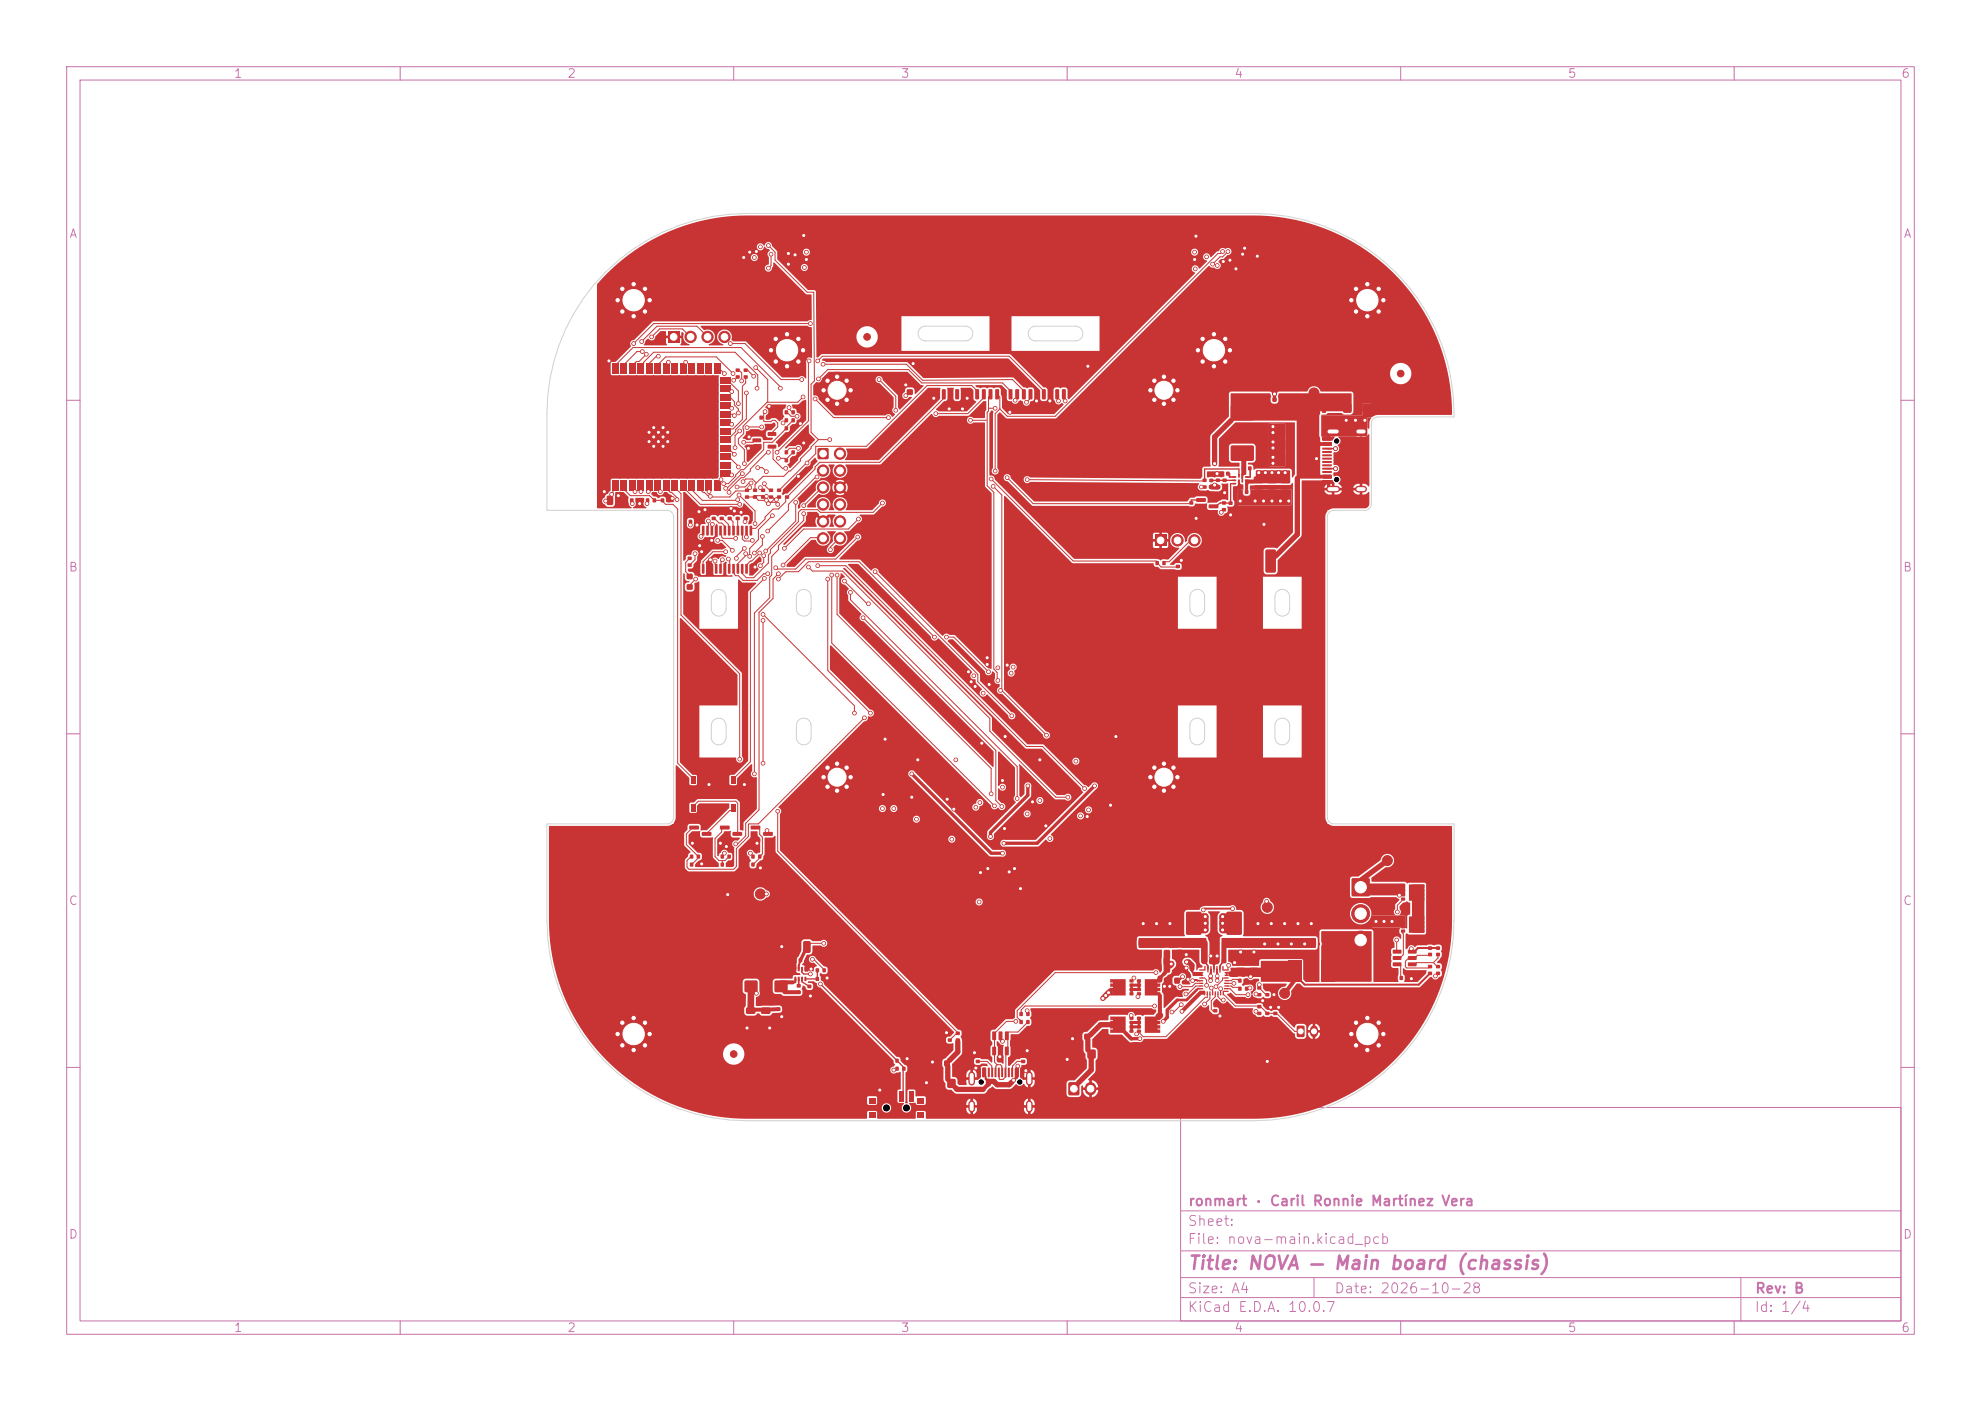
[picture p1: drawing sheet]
<svg xmlns="http://www.w3.org/2000/svg" width="297mm" height="210mm" viewBox="0 0 297 210" stroke-linecap="round" stroke-linejoin="round" font-family="sans-serif">
<defs><g id="words">
<text font-size="2" fill="#c872ab" x="178" y="190.8">Title: NOVA — Main board (chassis)</text>
<g font-size="1.5" fill="#c872ab">
<text x="178" y="184.1">Sheet:</text>
<text x="178" y="181.1">ronmart · Caril Ronnie Martínez Vera</text>
<text x="178" y="186.8">File: nova-main.kicad_pcb</text>
<text x="178" y="197">KiCad E.D.A. 10.0.7</text>
<text x="178" y="194.2">Size: A4</text>
<text x="200" y="194.2">Date: 2026-10-28</text>
<text x="263" y="197">Id: 1/4</text>
<text x="263" y="194.2">Rev: B</text>
</g>
<g font-size="1.3" fill="#c872ab">
<text x="35" y="12">1</text>
<text x="85" y="12">2</text>
<text x="135" y="12">3</text>
<text x="185" y="12">4</text>
<text x="235" y="12">5</text>
<text x="285" y="12">6</text>
<text x="10.3" y="36">A</text>
<text x="285.3" y="36">A</text>
<text x="10.2" y="86">B</text>
<text x="285.2" y="86">B</text>
<text x="10.2" y="136">C</text>
<text x="285.2" y="136">C</text>
<text x="10.2" y="186">D</text>
<text x="285.2" y="186">D</text>
<text x="35" y="200">1</text>
<text x="85" y="200">2</text>
<text x="135" y="200">3</text>
<text x="185" y="200">4</text>
<text x="235" y="200">5</text>
<text x="285" y="200">6</text>
</g>
</g></defs>
<g fill="none" stroke="#c872ab" stroke-width=".15">
<path d="M10 10h277v190h-277zM12 12h273v186h-273zM60 10v2M110 10v2M160 10v2M210 10v2M260 10v2M10 60h2M285 60h2M10 110h2M285 110h2M10 160h2"/>
<path d="M177 166h108v32h-108zM285 160h2M60 198v2M110 198v2M160 198v2M177 194.5h108M177 191.5h108M177 187.5h108M177 181.5h108M197 191.5v3M210 198v2M260 198v2"/>
<path d="M261 191.5v6.5"/>
</g>
<g fill="#c83434">
<path d="M103 87.6h.8v.8h-.8z"/>
<path d="M103 86h.8v.8h-.8z"/>
<path d="M152.9 152.9h.4v.6h-.4z"/>
<path d="M153.9 152.9h.4v.6h-.4z"/>
<path d="M106.7 77.5h.6v.4h-.6z"/>
<path d="M106.7 76.5h.6v.4h-.6z"/>
<path d="M170.5 152.4h.5v.4h-.5z"/>
<path d="M170.5 153.1h.5v.4h-.5z"/>
<path d="M170.5 153.7h.5v.4h-.5z"/>
<path d="M170.5 154.4h.5v.4h-.5z"/>
<path d="M171.6 152.4h2.4v.5h-.5v.1h.5v.5h-.5v.2h.5v.5h-.5v.1h.5v.5h-2.4z"/>
<path d="M112.8 64.8h1.2l.1 .5-.1 .1-1.1-.1-.1-.1z"/>
<path d="M112.8 65.7h1.2l.1 .5-.1 .1h-1.1l-.1-.1z"/>
<path d="M112.8 66.7h1.2l.1 .5-.1 .1-1.1-.1-.1-.1z"/>
<path d="M115.1 66.7h1.2l.1 .5-.2 .1-1-.1-.1-.1z"/>
<path d="M115.1 64.8h1.2l.1 .5-.2 .1-1-.1-.1-.1z"/>
<path d="M96.9 74.7h.4v.6h-.4z"/>
<path d="M97.9 74.7h.4v.6h-.4z"/>
</g>
<g fill="#c83434" stroke="#c83434" stroke-width=".15">
<circle cx="123.5" cy="58.5" r=".4"/>
<circle cx="124.1" cy="57.1" r=".4"/>
<circle cx="124.1" cy="59.9" r=".4"/>
<circle cx="125.5" cy="56.5" r=".4"/>
<circle cx="125.5" cy="58.5" r="2.7"/>
<circle cx="125.5" cy="60.5" r=".4"/>
<circle cx="126.9" cy="57.1" r=".4"/>
<circle cx="126.9" cy="59.9" r=".4"/>
<circle cx="127.5" cy="58.5" r=".4"/>
</g>
<g fill="#c83434">
<path d="M116.4 151h.6v.5h-.6z"/>
<path d="M116.4 152h.6v.5h-.6z"/>
<path d="M110.3 77.5h.6v.4h-.6z"/>
<path d="M110.3 76.5h.6v.4h-.6z"/>
<path d="M173.3 84.1h.4v.6h-.4z"/>
<path d="M174.3 84.1h.4v.6h-.4z"/>
<path d="M209.9 146.3h.4v.6h-.4z"/>
<path d="M210.9 146.3h.4v.6h-.4z"/>
<path d="M111.7 74.3h.6v.4h-.6z"/>
<path d="M111.7 73.3h.6v.4h-.6z"/>
<path d="M108.1 128.1h.4v.6h-.4z"/>
<path d="M109.1 128.1h.4v.6h-.4z"/>
<path d="M117.7 62.7h.4v.6h-.4z"/>
<path d="M118.7 62.7h.4v.6h-.4z"/>
</g>
<circle cx="210" cy="56" r=".5" fill="#c83434" stroke="#c83434" stroke-width=".15"/>
<g fill="#c83434">
<path d="M176.3 84.7h.6v.4h-.6z"/>
<path d="M176.3 83.7h.6v.4h-.6z"/>
<path d="M91 74.3h.7l.2 .1 .1 1.1-.2 .2h-.6l-.2-.1z"/>
<path d="M92.9 74.3h.7l.2 .1 .1 1.1-.2 .2h-.6l-.2-.1z"/>
<path d="M114.1 151.1l1.3-.1 .1 .3v.5l-.2 .2h-1.1l-.1-.2z"/>
<path d="M114.1 153l1.3-.1 .1 .3v.5l-.2 .2h-1.1l-.1-.2z"/>
</g>
<g fill="#c83434" stroke="#c83434" stroke-width=".15">
<circle cx="172.5" cy="116.5" r=".4"/>
<circle cx="173.1" cy="115.1" r=".4"/>
<circle cx="173.1" cy="117.9" r=".4"/>
<circle cx="174.5" cy="114.5" r=".4"/>
<circle cx="174.5" cy="116.5" r="2.7"/>
<circle cx="174.5" cy="118.5" r=".4"/>
<circle cx="175.9" cy="115.1" r=".4"/>
<circle cx="175.9" cy="117.9" r=".4"/>
<circle cx="176.5" cy="116.5" r=".4"/>
</g>
<g fill="#c83434">
<path d="M198.1 144h1.9v3.2h-1.9z"/>
<path d="M193.2 144h1.9v3.2h-1.9z"/>
<path d="M108.1 129.3h.4v.6h-.4z"/>
<path d="M109.1 129.3h.4v.6h-.4z"/>
<path d="M194.6 63.6l.8-.1 .2 .2 .1 1.4-.2 .2h-.8l-.2-.2z"/>
<path d="M191.6 63.6l.9-.1 .2 .2v1.4l-.2 .2h-.7l-.2-.2z"/>
<path d="M186.7 73.5h.4v.5h-.4z"/>
<path d="M185.7 73.5h.5v.5h-.5z"/>
<path d="M108 123.8h1.3l.1 .5-.1 .1-1.3-.1-.1-.1z"/>
<path d="M108 125.7h1.3l.1 .5-.1 .1-1.3-.1-.1-.1z"/>
<path d="M109.8 124.7h1.4l.1 .5-.2 .1h-1.2l-.1-.1z"/>
<path d="M112.9 74.3h.6v.4h-.6z"/>
<path d="M112.9 73.3h.6v.4h-.6z"/>
<path d="M120.6 144.9l.3 .1v.6h-.3z"/>
<path d="M120.1 144.9l.3 .1v.6h-.3z"/>
<path d="M119.6 144.9l.3 .1v.6h-.3z"/>
<path d="M119.1 144.9l.3 .1v.6h-.3z"/>
<path d="M119.1 146.4h.3v.7l-.3-.1z"/>
<path d="M119.6 146.4h.3v.7l-.3-.1z"/>
<path d="M120.1 146.4h.3v.7l-.3-.1z"/>
<path d="M120.6 146.4h.3v.7l-.3-.1z"/>
<path d="M112.7 129.3h.4v.6h-.4z"/>
<path d="M113.7 129.3h.4v.6h-.4z"/>
<path d="M178.8 145.7h.5v.6h-.5z"/>
<path d="M177.9 145.7h.5v.6h-.5z"/>
<path d="M170.5 146.8h.5v.4h-.5z"/>
<path d="M170.5 147.5h.5v.4h-.5z"/>
<path d="M170.5 148.1h.5v.4h-.5z"/>
<path d="M170.5 148.8h.5v.4h-.5z"/>
<path d="M171.6 146.8h2.4v.5h-.5v.1h.5v.5h-.5v.2h.5v.5h-.5v.1h.5v.5h-2.4z"/>
<path d="M185.3 145.1h1.3l.1 .2v.6l-.2 .2-1.1-.1-.1-.2z"/>
<path d="M185.3 143.2h1.3l.1 .2v.6l-.2 .2-1.1-.1-.1-.2z"/>
<path d="M119.8 143.7h.4v.5h-.4z"/>
<path d="M118.8 143.7h.5v.5h-.5z"/>
</g>
<g fill="#c83434" stroke="#c83434" stroke-width=".15">
<circle cx="115.6" cy="52.5" r=".4"/>
<circle cx="116.3" cy="50.8" r=".4"/>
<circle cx="116.3" cy="54.2" r=".4"/>
<circle cx="118" cy="50.1" r=".4"/>
<circle cx="118" cy="52.5" r="3.2"/>
<circle cx="118" cy="54.9" r=".4"/>
<circle cx="119.7" cy="50.8" r=".4"/>
<circle cx="119.7" cy="54.2" r=".4"/>
<circle cx="120.4" cy="52.5" r=".4"/>
</g>
<g fill="#c83434">
<path d="M172.7 140.9h1.3l.1 .2v.6l-.2 .2-1.1-.1-.1-.2z"/>
<path d="M172.7 139h1.3l.1 .2v.6l-.2 .2-1.1-.1-.1-.2z"/>
<path d="M182.3 72.8h.6v.4h-.6z"/>
<path d="M182.3 71.8h.6v.4h-.6z"/>
<path d="M148.8 156.9h.4l.1 .1v1.1v.1l-.5-.1z"/>
<path d="M149.7 156.9h.4l.2 .1v1.1l-.1 .1-.5-.1z"/>
<path d="M150.7 156.9h.4l.1 .1v1.1v.1l-.5-.1z"/>
<path d="M150.7 154.6h.4l.1 .1v1.1v.1l-.5-.1z"/>
<path d="M149.7 154.6h.4l.2 .1v1.1l-.1 .1-.5-.1z"/>
<path d="M148.8 154.6h.4l.1 .1v1.1v.1l-.5-.1z"/>
<path d="M174.7 140.9h1.3l.1 .2v.6l-.2 .2-1.1-.1-.1-.2z"/>
<path d="M174.7 139h1.3l.1 .2v.6l-.2 .2-1.1-.1-.1-.2z"/>
<path d="M120.5 141.1h.8l.2 .1 .1 1.4-.2 .2-.8 .1-.2-.2z"/>
<path d="M117.5 141.1h.8l.3 .1v1.4l-.2 .2-.7 .1-.2-.2z"/>
<path d="M134.3 158.7h.4v.6h-.4z"/>
<path d="M135.3 158.7h.4v.6h-.4z"/>
<path d="M185.7 146.7h.4v.6h-.4z"/>
<path d="M186.7 146.7h.4v.6h-.4z"/>
<path d="M184.8 71.4h.5v.2h-.5z"/>
<path d="M184.8 71.9h.5v.2h-.5z"/>
<path d="M184.8 72.4h.5v.2h-.5z"/>
<path d="M185.6 72h.3l-.1 1-.2-.1z"/>
<path d="M186.7 72.4h.5v.2h-.5z"/>
<path d="M186.7 71.9h.5v.2h-.5z"/>
<path d="M186.7 71.4h.5v.2h-.5z"/>
<path d="M186.1 71.1h.3l-.1 1.3-.2-.1z"/>
<path d="M185.6 71.1h.3l-.1 .5h-.2z"/>
<path d="M214.1 142.8h.6v.5h-.6z"/>
<path d="M214.1 141.9h.6v.5h-.6z"/>
<path d="M116.5 74.3h.6v.4h-.6z"/>
<path d="M116.5 73.3h.6v.4h-.6z"/>
</g>
<circle cx="110" cy="134" r=".75" fill="#c83434" stroke="#c83434" stroke-width=".15"/>
<g fill="#c83434">
<path d="M189.7 151.7h.6v.4h-.6z"/>
<path d="M189.7 150.7h.6v.4h-.6z"/>
<path d="M183.3 71.8h.6v.4h-.6z"/>
<path d="M183.3 72.8h.6v.4h-.6z"/>
<path d="M180.3 72.8h.6v.4h-.6z"/>
<path d="M180.3 71.8h.6v.4h-.6z"/>
</g>
<circle cx="114" cy="134" r=".75" fill="#c83434" stroke="#c83434" stroke-width=".15"/>
<g fill="#c83434">
<path d="M169.4 154.4h.5v.4h-.5z"/>
<path d="M169.4 153.7h.5v.4h-.5z"/>
<path d="M169.4 153.1h.5v.4h-.5z"/>
<path d="M169.4 152.4h.5v.4h-.5z"/>
<path d="M166.4 152.4h2.4v2.4h-2.4v-.5h.5v-.1h-.5v-.5h.5v-.2h-.5v-.5h.5v-.1h-.5z"/>
<path d="M107.9 77.5h.6v.4h-.6z"/>
<path d="M107.9 76.5h.6v.4h-.6z"/>
<path d="M192 71.5h1.3l.1 .2v.6l-.2 .2-1.1-.1-.1-.2z"/>
<path d="M192 73.4h1.3l.1 .2v.6l-.2 .2-1.1-.1-.1-.2z"/>
<path d="M117.7 67.5h.4v.6h-.4z"/>
<path d="M118.7 67.5h.4v.6h-.4z"/>
<path d="M134.3 159.9h.4v.6h-.4z"/>
<path d="M135.3 159.9h.4v.6h-.4z"/>
<path d="M100.1 49.7h1.7v1.7h-1.7z"/>
</g>
<g fill="#c83434" stroke="#c83434" stroke-width=".15">
<circle cx="103.5" cy="50.5" r=".85"/>
<circle cx="106.1" cy="50.5" r=".85"/>
<circle cx="108.6" cy="50.5" r=".85"/>
</g>
<g fill="#c83434">
<path d="M103.1 84.5h.6v.4h-.6z"/>
<path d="M103.1 83.5h.6v.4h-.6z"/>
<path d="M189.9 140.9h1.3l.1 .2v.6l-.2 .2-1.1-.1-.1-.2z"/>
<path d="M189.9 139h1.3l.1 .2v.6l-.2 .2-1.1-.1-.1-.2z"/>
<path d="M122.6 67.2h1.6v1.6h-1.6z"/>
</g>
<g fill="#c83434" stroke="#c83434" stroke-width=".15">
<circle cx="125.9" cy="68" r=".85"/>
<circle cx="123.4" cy="70.5" r=".85"/>
<circle cx="125.9" cy="70.5" r=".85"/>
<circle cx="123.4" cy="73.1" r=".85"/>
<circle cx="125.9" cy="73.1" r=".85"/>
<circle cx="123.4" cy="75.6" r=".85"/>
<circle cx="125.9" cy="75.6" r=".85"/>
<circle cx="123.4" cy="78.2" r=".85"/>
<circle cx="125.9" cy="78.2" r=".85"/>
<circle cx="123.4" cy="80.7" r=".85"/>
<circle cx="125.9" cy="80.7" r=".85"/>
<circle cx="208" cy="129" r=".75"/>
</g>
<g fill="#c83434">
<path d="M142.1 155.7h.6v.4h-.6z"/>
<path d="M142.1 154.7h.6v.4h-.6z"/>
<path d="M136 58.4h.8v.8h-.8z"/>
<path d="M136 56.8h.8v.8h-.8z"/>
<path d="M146.3 158.9h.6v.4h-.6z"/>
<path d="M146.3 157.9h.6v.4h-.6z"/>
<path d="M215.3 145.7h.6v.4h-.6z"/>
<path d="M215.3 144.7h.6v.4h-.6z"/>
</g>
<g fill="#c83434" stroke="#c83434" stroke-width=".15">
<circle cx="179.6" cy="52.5" r=".4"/>
<circle cx="180.3" cy="50.8" r=".4"/>
<circle cx="180.3" cy="54.2" r=".4"/>
<circle cx="182" cy="50.1" r=".4"/>
<circle cx="182" cy="52.5" r="3.2"/>
<circle cx="182" cy="54.9" r=".4"/>
<circle cx="183.7" cy="50.8" r=".4"/>
<circle cx="183.7" cy="54.2" r=".4"/>
<circle cx="184.4" cy="52.5" r=".4"/>
</g>
<g fill="#c83434">
<path d="M210.1 137.4h.5v.4h-.5z"/>
<path d="M210.1 138.1h.5v.4h-.5z"/>
<path d="M210.1 138.7h.5v.4h-.5z"/>
<path d="M210.1 139.4h.5v.4h-.5z"/>
<path d="M211.2 137.4h2.4v.5h-.5v.1h.5v.5h-.5v.2h.5v.5h-.5v.1h.5v.5h-2.4z"/>
<path d="M173.1 80.2h1.8v1.7h-1.8z"/>
</g>
<g fill="#c83434" stroke="#c83434" stroke-width=".15">
<circle cx="176.5" cy="81" r=".85"/>
<circle cx="179.1" cy="81" r=".85"/>
</g>
<g fill="#c83434">
<path d="M186.2 69.9h.5v.6h-.5z"/>
<path d="M187.1 69.9h.5v.6h-.5z"/>
<path d="M174.5 142.4h.7l.2 .1 .1 1.1-.2 .2h-.6l-.2-.1z"/>
<path d="M176.4 142.4h.7l.2 .1 .1 1.1-.2 .2h-.6l-.2-.1z"/>
<path d="M194.6 65.9l.8-.1 .2 .2 .1 1.4-.2 .2h-.8l-.2-.2z"/>
<path d="M191.6 65.9l.9-.1 .2 .2v1.4l-.2 .2h-.7l-.2-.2z"/>
<path d="M103.6 120.6h.7v1h-.7z"/>
<path d="M103.6 116.4h.7v1.1h-.7z"/>
<path d="M105.8 120.6h.6v1h-.6z"/>
<path d="M105.8 116.4h.6v1.1h-.6z"/>
<path d="M162.6 155h.8v.8h-.8z"/>
<path d="M161 155h.8v.8h-.8z"/>
<path d="M111.5 77.5h.6v.4h-.6z"/>
<path d="M111.5 76.5h.6v.4h-.6z"/>
<path d="M122.3 146.5h.5v.5h-.5z"/>
<path d="M123.3 146.5h.5v.5h-.5z"/>
<path d="M187.9 140.9h1.3l.1 .2v.6l-.2 .2-1.1-.1-.1-.2z"/>
<path d="M187.9 139h1.3l.1 .2v.6l-.2 .2-1.1-.1-.1-.2z"/>
<path d="M194.5 153.8l.8-.1 .3 .2v1.3l-.2 .3h-.8l-.2-.2z"/>
</g>
<path d="M197 154.3v.6" fill="none" stroke="#c83434" stroke-width="1.2"/>
<g fill="#c83434">
<path d="M94.5 74.7h.5v.6h-.5z"/>
<path d="M95.4 74.7h.5v.6h-.5z"/>
</g>
<circle cx="190" cy="136" r=".75" fill="#c83434" stroke="#c83434" stroke-width=".15"/>
<g fill="#c83434">
<path d="M153.1 158.9h.6v.4h-.6z"/>
<path d="M153.1 157.9h.6v.4h-.6z"/>
<path d="M187.3 145.1h1.3l.1 .2v.6l-.2 .2-1.1-.1-.1-.2z"/>
<path d="M187.3 143.2h1.3l.1 .2v.6l-.2 .2-1.1-.1-.1-.2z"/>
<path d="M208.8 142.4h1.2l.1 .5-.1 .1-1.1-.1-.1-.1z"/>
<path d="M208.8 143.3h1.2l.1 .5-.1 .1h-1.1l-.1-.1z"/>
<path d="M208.8 144.3h1.2l.1 .5-.1 .1-1.1-.1-.1-.1z"/>
<path d="M211.1 144.3h1.2l.1 .5-.2 .1-1-.1-.1-.1z"/>
<path d="M211.1 143.3h1.2l.1 .5-.2 .1h-1l-.1-.1z"/>
<path d="M211.1 142.4h1.2l.1 .5-.2 .1-1-.1-.1-.1z"/>
<path d="M142.1 161.8h1.1v1.2h-1.1z"/>
<path d="M139.2 161.8h1.1v1.2h-1.1z"/>
<path d="M210.1 132.6h.5v.4h-.5z"/>
<path d="M210.1 133.3h.5v.4h-.5z"/>
<path d="M210.1 133.9h.5v.4h-.5z"/>
<path d="M210.1 134.6h.5v.4h-.5z"/>
<path d="M211.2 132.6h2.4v.5h-.5v.1h.5v.5h-.5v.2h.5v.5h-.5v.1h.5v.5h-2.4z"/>
<path d="M183.2 76.2h.6v.4h-.6z"/>
<path d="M183.2 75.2h.6v.4h-.6z"/>
<path d="M188 71.5h1.3l.1 .2v.6l-.2 .2-1.1-.1-.1-.2z"/>
<path d="M188 73.4h1.3l.1 .2v.6l-.2 .2-1.1-.1-.1-.2z"/>
<path d="M193.9 140.9h1.3l.1 .2v.6l-.2 .2-1.1-.1-.1-.2z"/>
<path d="M193.9 139h1.3l.1 .2v.6l-.2 .2-1.1-.1-.1-.2z"/>
<path d="M198.2 61.4h.6v.5h-.6z"/>
<path d="M198.2 62.3h.6v.5h-.6z"/>
<path d="M119.5 147.5h.5v.5h-.5z"/>
<path d="M119.5 148.5h.5v.5h-.5z"/>
<path d="M215.3 142.8h.6v.5h-.6z"/>
<path d="M215.3 141.9h.6v.5h-.6z"/>
<path d="M170.7 140.9h1.3l.1 .2v.6l-.2 .2-1.1-.1-.1-.2z"/>
<path d="M170.7 139h1.3l.1 .2v.6l-.2 .2-1.1-.1-.1-.2z"/>
<path d="M103.3 77.9h.5v.6h-.5z"/>
<path d="M104.2 77.9h.5v.6h-.5z"/>
<path d="M178.3 75.2h.6v.4h-.6z"/>
<path d="M178.3 76.2h.6v.4h-.6z"/>
<path d="M117.7 61.5h.4v.6h-.4z"/>
<path d="M118.7 61.5h.4v.6h-.4z"/>
<path d="M191.9 140.9h1.3l.1 .2v.6l-.2 .2-1.1-.1-.1-.2z"/>
<path d="M191.9 139h1.3l.1 .2v.6l-.2 .2-1.1-.1-.1-.2z"/>
<path d="M184.2 75.2h.6v.5h-.6z"/>
<path d="M184.2 76.1h.6v.5h-.6z"/>
<path d="M194.6 68.2l.8-.1 .2 .2 .1 1.4-.2 .2h-.8l-.2-.2z"/>
<path d="M191.6 68.2l.9-.1 .2 .2v1.4l-.2 .2h-.7l-.2-.2z"/>
<path d="M143.3 155.7h.6v.4h-.6z"/>
<path d="M143.3 154.7h.6v.4h-.6z"/>
</g>
<g fill="#c83434" stroke="#c83434" stroke-width=".15">
<circle cx="172.5" cy="58.5" r=".4"/>
<circle cx="173.1" cy="57.1" r=".4"/>
<circle cx="173.1" cy="59.9" r=".4"/>
<circle cx="174.5" cy="56.5" r=".4"/>
<circle cx="174.5" cy="58.5" r="2.7"/>
<circle cx="174.5" cy="60.5" r=".4"/>
<circle cx="175.9" cy="57.1" r=".4"/>
<circle cx="175.9" cy="59.9" r=".4"/>
<circle cx="176.5" cy="58.5" r=".4"/>
</g>
<g fill="#c83434">
<path d="M141.6 159h.8v.8h-.8z"/>
<path d="M140 159h.8v.8h-.8z"/>
<path d="M201.4 60.6h1.2v1.2h-1.2z"/>
<path d="M204.3 60.6h1.2v1.2h-1.2z"/>
<path d="M195.9 140.9h1.3l.1 .2v.6l-.2 .2-1.1-.1-.1-.2z"/>
<path d="M195.9 139h1.3l.1 .2v.6l-.2 .2-1.1-.1-.1-.2z"/>
</g>
<g fill="#c83434" stroke="#c83434" stroke-width=".15">
<circle cx="92.6" cy="45" r=".4"/>
<circle cx="93.3" cy="43.3" r=".4"/>
<circle cx="93.3" cy="46.7" r=".4"/>
<circle cx="95" cy="42.6" r=".4"/>
<circle cx="95" cy="45" r="3.2"/>
<circle cx="95" cy="47.4" r=".4"/>
<circle cx="96.7" cy="43.3" r=".4"/>
<circle cx="96.7" cy="46.7" r=".4"/>
<circle cx="97.4" cy="45" r=".4"/>
</g>
<g fill="#c83434">
<path d="M189.9 59.6h.5v.6h-.5z"/>
<path d="M190.8 59.6h.5v.6h-.5z"/>
<path d="M189.8 82.4h1.3l.2 .1v3.1l-.2 .2-1.2 .1-.2-.2z"/>
<path d="M189.8 77h1.3l.2 .1v3.1l-.2 .2-1.2 .1-.2-.2z"/>
<path d="M109.6 120.6h.6v1h-.6z"/>
<path d="M109.6 116.4h.6v1.1h-.6z"/>
<path d="M111.7 120.6h.7v1h-.7z"/>
<path d="M111.7 116.4h.7v1.1h-.7z"/>
<path d="M146.5 160.1l.4-.1 .1 .1v1.2v.2l-.5-.1z"/>
<path d="M147.3 160.1l.4-.1 .1 .1v1.2v.2l-.5-.1z"/>
<path d="M148.6 160.1h.3l-.1 1.4-.2-.1z"/>
<path d="M149.6 160.1h.3l-.1 1.4-.2-.1z"/>
<path d="M150.1 160.1h.3l-.1 1.4-.2-.1z"/>
<path d="M151.1 160.1h.3l-.1 1.4-.2-.1z"/>
<path d="M152.2 160.1l.4-.1 .1 .1 .1 1.2-.1 .2-.5-.1z"/>
<path d="M153 160.1l.4-.1 .1 .1 .1 1.2-.1 .2-.5-.1z"/>
<path d="M151.6 160.1h.3l-.1 1.4-.2-.1z"/>
<path d="M150.6 160.1h.3l-.1 1.4-.2-.1z"/>
<path d="M149.1 160.1h.3l-.1 1.4-.2-.1z"/>
<path d="M148.1 160.1h.3l-.1 1.4-.2-.1z"/>
</g>
<path d="M145.7 161.1v1.1M145.7 165.5v.8M154.3 161.1v1.1M154.3 165.5v.8" fill="none" stroke="#c83434" stroke-width="1"/>
<g fill="#c83434">
<path d="M189.7 148.9h.6v.4h-.6z"/>
<path d="M189.7 147.9h.6v.4h-.6z"/>
</g>
<g fill="#c83434" stroke="#c83434" stroke-width=".15">
<circle cx="123.5" cy="116.5" r=".4"/>
<circle cx="124.1" cy="115.1" r=".4"/>
<circle cx="124.1" cy="117.9" r=".4"/>
<circle cx="125.5" cy="114.5" r=".4"/>
<circle cx="125.5" cy="116.5" r="2.7"/>
<circle cx="125.5" cy="118.5" r=".4"/>
<circle cx="126.9" cy="115.1" r=".4"/>
<circle cx="126.9" cy="117.9" r=".4"/>
<circle cx="127.5" cy="116.5" r=".4"/>
</g>
<g fill="#c83434">
<path d="M109.1 77.5h.6v.4h-.6z"/>
<path d="M109.1 76.5h.6v.4h-.6z"/>
<path d="M202.7 131.7h2.6v2.6h-2.6z"/>
</g>
<g fill="#c83434" stroke="#c83434" stroke-width=".15">
<circle cx="204" cy="137" r="1.35"/>
<circle cx="204" cy="140.9" r="1.35"/>
<circle cx="197" cy="58.9" r=".75"/>
</g>
<g fill="#c83434">
<path d="M176.1 146.6h.8v.8h-.8z"/>
<path d="M174.5 146.6h.8v.8h-.8z"/>
<path d="M183.8 70.7h.5v.6h-.5z"/>
<path d="M182.9 70.7h.5v.6h-.5z"/>
<path d="M198.3 72h1.3l.1 .5-.2 .1-1.2-.1-.1-.1z"/>
<path d="M198.3 71.2h1.3l.1 .5-.2 .1-1.2-.1-.1-.1z"/>
<path d="M198.3 70.1h1.3l.1 .2-1.4 .1z"/>
<path d="M198.3 69.1h1.3l.1 .2-1.4 .1z"/>
<path d="M198.3 68.6h1.3l.1 .2-1.4 .1z"/>
<path d="M198.3 67.6h1.3l.1 .2-1.4 .1z"/>
<path d="M198.3 66.3h1.3l.1 .5-.2 .1-1.2-.1-.1-.1z"/>
<path d="M198.3 65.5h1.3l.1 .5-.2 .1-1.2-.1-.1-.1z"/>
<path d="M198.3 67.1h1.3l.1 .2-1.4 .1z"/>
<path d="M198.3 68.1h1.3l.1 .2-1.4 .1z"/>
<path d="M198.3 69.6h1.3l.1 .2-1.4 .1z"/>
<path d="M198.3 70.6h1.3l.1 .2-1.4 .1z"/>
</g>
<path d="M199.3 73.3h1.1M199.3 64.7h1.1M203.6 73.3h.8M203.6 64.7h.8" fill="none" stroke="#c83434" stroke-width="1"/>
<g fill="#c83434">
<path d="M179.4 74.7h1.3l.1 .5-.2 .1-1.2-.1-.1-.1z"/>
<path d="M179.4 76.6h1.3l.1 .5-.2 .1-1.2-.1-.1-.1z"/>
<path d="M181.2 75.6h1.4l.1 .5-.2 .1h-1.2l-.1-.1z"/>
<path d="M103.4 123.8h1.3l.1 .5-.1 .1-1.3-.1-.1-.1z"/>
<path d="M103.4 125.7h1.3l.1 .5-.1 .1-1.3-.1-.1-.1z"/>
<path d="M105.2 124.7h1.4l.1 .5-.2 .1h-1.2l-.1-.1z"/>
<path d="M121.1 147.6h.5v.5h-.5z"/>
<path d="M121.1 148.6h.5v.5h-.5z"/>
<path d="M117.7 68.7h.4v.6h-.4z"/>
<path d="M118.7 68.7h.4v.6h-.4z"/>
<path d="M103.5 128.1h.4v.6h-.4z"/>
<path d="M104.5 128.1h.4v.6h-.4z"/>
<path d="M188.5 148.9h.6v.4h-.6z"/>
<path d="M188.5 147.9h.6v.4h-.6z"/>
<path d="M190.9 151.7h.6v.4h-.6z"/>
<path d="M190.9 150.7h.6v.4h-.6z"/>
<path d="M190 71.5h1.3l.1 .2v.6l-.2 .2-1.1-.1-.1-.2z"/>
<path d="M190 73.4h1.3l.1 .2v.6l-.2 .2-1.1-.1-.1-.2z"/>
<path d="M174.5 144.4h.7l.2 .1 .1 1.1-.2 .2h-.6l-.2-.1z"/>
<path d="M176.4 144.4h.7l.2 .1 .1 1.1-.2 .2h-.6l-.2-.1z"/>
</g>
<g fill="#c83434" stroke="#c83434" stroke-width=".15">
<circle cx="92.6" cy="155" r=".4"/>
<circle cx="93.3" cy="153.3" r=".4"/>
<circle cx="93.3" cy="156.7" r=".4"/>
<circle cx="95" cy="152.6" r=".4"/>
<circle cx="95" cy="155" r="3.2"/>
<circle cx="95" cy="157.4" r=".4"/>
<circle cx="96.7" cy="153.3" r=".4"/>
<circle cx="96.7" cy="156.7" r=".4"/>
<circle cx="97.4" cy="155" r=".4"/>
</g>
<g fill="#c83434">
<path d="M183.2 143.8h.5v.5h-.5z"/>
<path d="M182.2 143.8h.5v.5h-.5z"/>
<path d="M117.7 63.9h.4v.6h-.4z"/>
<path d="M118.7 63.9h.4v.6h-.4z"/>
<path d="M159.2 58.4l.5-.1 .1 .1v1.3l-.1 .2-.5-.1z"/>
<path d="M158.2 58.4l.4-.1 .2 .1v1.3l-.1 .2-.5-.1z"/>
<path d="M157.2 58.4l.4-.1 .2 .1v1.3l-.1 .2-.5-.1z"/>
<path d="M156.2 58.4l.4-.1 .2 .1v1.3l-.1 .2-.5-.1z"/>
<path d="M155.2 58.4l.4-.1 .2 .1v1.3l-.1 .2-.5-.1z"/>
<path d="M154.2 58.4l.5-.1 .1 .1v1.3l-.1 .2-.5-.1z"/>
<path d="M153.2 58.4l.4-.1 .2 .1v1.3l-.1 .2-.5-.1z"/>
<path d="M152.2 58.4l.4-.1 .2 .1v1.3l-.1 .2-.5-.1z"/>
<path d="M151.2 58.4l.4-.1 .2 .1v1.3l-.1 .2-.5-.1z"/>
<path d="M150.2 58.4l.4-.1 .2 .1v1.3l-.1 .2-.5-.1z"/>
<path d="M149.2 58.4l.5-.1 .1 .1v1.3l-.1 .2-.5-.1z"/>
<path d="M148.2 58.4l.4-.1 .2 .1v1.3l-.1 .2-.5-.1z"/>
<path d="M147.2 58.4l.4-.1 .2 .1v1.3l-.1 .2-.5-.1z"/>
<path d="M146.2 58.4l.4-.1 .2 .1v1.3l-.1 .2-.5-.1z"/>
<path d="M145.2 58.4l.4-.1 .2 .1v1.3l-.1 .2-.5-.1z"/>
<path d="M144.2 58.4l.5-.1 .1 .1v1.3l-.1 .2-.5-.1z"/>
<path d="M143.2 58.4l.4-.1 .2 .1v1.3l-.1 .2-.5-.1z"/>
<path d="M142.2 58.4l.4-.1 .2 .1v1.3l-.1 .2-.5-.1z"/>
<path d="M141.2 58.4l.4-.1 .2 .1v1.3l-.1 .2-.5-.1z"/>
<path d="M140.2 58.4l.4-.1 .2 .1v1.3l-.1 .2-.5-.1z"/>
<path d="M160.3 54.4l.8-.1 .3 .2v1.4l-.2 .2h-.7l-.3-.1z"/>
<path d="M138.7 54.4l.8-.1 .3 .2v1.4l-.2 .2h-.7l-.3-.1z"/>
<path d="M199.4 60.5h1.3l.1 .2v.6l-.2 .2-1.1-.1-.1-.2z"/>
<path d="M199.4 62.4h1.3l.1 .2v.6l-.2 .2-1.1-.1-.1-.2z"/>
</g>
<circle cx="190" cy="160" r=".75" fill="#c83434" stroke="#c83434" stroke-width=".15"/>
<g fill="#c83434">
<path d="M116.2 147h1.8v1.7h-1.8z"/>
<path d="M111.7 147h1.8v1.7h-1.8z"/>
<path d="M130.2 164.6h1v.8h-1z"/>
<path d="M130.2 166.8h1v.8h-1z"/>
<path d="M137.5 164.6h1v.8h-1z"/>
<path d="M137.5 166.8h1v.8h-1z"/>
<path d="M131.8 163.6h.7v1.5h-.7z"/>
<path d="M134.8 163.6h.7v1.5h-.7z"/>
<path d="M136.3 163.6h.7v1.5h-.7z"/>
<path d="M115.3 74.3h.6v.4h-.6z"/>
<path d="M115.3 73.3h.6v.4h-.6z"/>
<path d="M169.4 148.8h.5v.4h-.5z"/>
<path d="M169.4 148.1h.5v.4h-.5z"/>
<path d="M169.4 147.5h.5v.4h-.5z"/>
<path d="M169.4 146.8h.5v.4h-.5z"/>
<path d="M166.4 146.8h2.4v2.4h-2.4v-.5h.5v-.1h-.5v-.5h.5v-.2h-.5v-.5h.5v-.1h-.5z"/>
<path d="M214.1 145.7h.6v.4h-.6z"/>
<path d="M214.1 144.7h.6v.4h-.6z"/>
</g>
<circle cx="110" cy="158" r=".5" fill="#c83434" stroke="#c83434" stroke-width=".15"/>
<g fill="#c83434">
<path d="M99.1 74.7h.5v.6h-.5z"/>
<path d="M100 74.7h.5v.6h-.5z"/>
<path d="M103.5 129.3h.4v.6h-.4z"/>
<path d="M104.5 129.3h.4v.6h-.4z"/>
<path d="M113.9 62.3h.5v.6h-.5z"/>
<path d="M114.8 62.3h.5v.6h-.5z"/>
</g>
<circle cx="130" cy="50.5" r=".5" fill="#c83434" stroke="#c83434" stroke-width=".15"/>
<g fill="#c83434">
<path d="M184.6 66.8h3.2l.2 .2v1.9l-.3 .2h-3l-.2-.2z"/>
<path d="M184.6 60.8l3.2-.1 .2 .3v1.9l-.3 .2-3-.1-.2-.2z"/>
<path d="M181.3 72.7h.6v.5h-.6z"/>
<path d="M181.3 71.8h.6v.5h-.6z"/>
<path d="M114.1 74.3h.6v.4h-.6z"/>
<path d="M114.1 73.3h.6v.4h-.6z"/>
<path d="M117.7 74.3h.6v.4h-.6z"/>
<path d="M117.7 73.3h.6v.4h-.6z"/>
</g>
<g fill="#c83434" stroke="#c83434" stroke-width=".15">
<circle cx="202.6" cy="155" r=".4"/>
<circle cx="203.3" cy="153.3" r=".4"/>
<circle cx="203.3" cy="156.7" r=".4"/>
<circle cx="205" cy="152.6" r=".4"/>
<circle cx="205" cy="155" r="3.2"/>
<circle cx="205" cy="157.4" r=".4"/>
<circle cx="206.7" cy="153.3" r=".4"/>
<circle cx="206.7" cy="156.7" r=".4"/>
<circle cx="207.4" cy="155" r=".4"/>
</g>
<g fill="#c83434">
<path d="M185.7 147.9h.4v.6h-.4z"/>
<path d="M186.7 147.9h.4v.6h-.4z"/>
<path d="M180.3 143.8h.5v.5h-.5z"/>
<path d="M181.3 143.8h.5v.5h-.5z"/>
<path d="M177.9 136.7h2l.2 .1v3.1l-.1 .2-2 .1-.2-.2z"/>
<path d="M183.9 136.7h2.1l.2 .1v3.1l-.2 .2-1.9 .1-.2-.2z"/>
<path d="M152.9 151.7h.4v.6h-.4z"/>
<path d="M153.9 151.7h.4v.6h-.4z"/>
<path d="M112.7 128.1h.4v.6h-.4z"/>
<path d="M113.7 128.1h.4v.6h-.4z"/>
<path d="M110.3 56.3h.6v.4h-.6z"/>
<path d="M110.3 55.3h.6v.4h-.6z"/>
<path d="M123.3 145.2h.5v.5h-.5z"/>
<path d="M122.3 145.2h.5v.5h-.5z"/>
<path d="M181.9 151.3h.6v.4h-.6z"/>
<path d="M181.9 150.3h.6v.4h-.6z"/>
<path d="M111.9 151.1l1.2-.1 .2 .3v.5l-.3 .2h-1l-.2-.2z"/>
<path d="M111.9 153l1.2-.1 .2 .3v.5l-.3 .2h-1l-.2-.2z"/>
</g>
<g fill="#c83434" stroke="#c83434" stroke-width=".15">
<circle cx="202.6" cy="45" r=".4"/>
<circle cx="203.3" cy="43.3" r=".4"/>
<circle cx="203.3" cy="46.7" r=".4"/>
<circle cx="205" cy="42.6" r=".4"/>
<circle cx="205" cy="45" r="3.2"/>
<circle cx="205" cy="47.4" r=".4"/>
<circle cx="206.7" cy="43.3" r=".4"/>
<circle cx="206.7" cy="46.7" r=".4"/>
<circle cx="207.4" cy="45" r=".4"/>
</g>
<g fill="#c83434">
<path d="M90.5 72h.9v1.5h-.9z"/>
<path d="M91.8 72h.9v1.5h-.9z"/>
<path d="M93.1 72h.9v1.5h-.9z"/>
<path d="M94.3 72h.9v1.5h-.9z"/>
<path d="M95.6 72h.9v1.5h-.9z"/>
<path d="M96.9 72h.9v1.5h-.9z"/>
<path d="M98.2 72h.9v1.5h-.9z"/>
<path d="M99.4 72h.9v1.5h-.9z"/>
<path d="M100.7 72h.9v1.5h-.9z"/>
<path d="M102 72h.9v1.5h-.9z"/>
<path d="M103.2 72h.9v1.5h-.9z"/>
<path d="M104.5 72h.9v1.5h-.9z"/>
<path d="M105.8 72h.9v1.5h-.9z"/>
<path d="M107 72h.9v1.5h-.9z"/>
<path d="M108 70.5h1.5v.9h-1.5z"/>
<path d="M108 69.3h1.5v.9h-1.5z"/>
<path d="M108 68h1.5v.9h-1.5z"/>
<path d="M108 66.7h1.5v.9h-1.5z"/>
<path d="M108 65.5h1.5v.9h-1.5z"/>
<path d="M108 64.2h1.5v.9h-1.5z"/>
<path d="M108 62.9h1.5v.9h-1.5z"/>
<path d="M108 61.6h1.5v.9h-1.5z"/>
<path d="M108 60.4h1.5v.9h-1.5z"/>
<path d="M108 59.1h1.5v.9h-1.5z"/>
<path d="M108 57.8h1.5v.9h-1.5z"/>
<path d="M108 56.6h1.5v.9h-1.5z"/>
<path d="M107 54.5h.9v1.5h-.9z"/>
<path d="M105.8 54.5h.9v1.5h-.9z"/>
<path d="M104.5 54.5h.9v1.5h-.9z"/>
<path d="M103.2 54.5h.9v1.5h-.9z"/>
<path d="M102 54.5h.9v1.5h-.9z"/>
<path d="M100.7 54.5h.9v1.5h-.9z"/>
<path d="M99.4 54.5h.9v1.5h-.9z"/>
<path d="M98.2 54.5h.9v1.5h-.9z"/>
<path d="M96.9 54.5h.9v1.5h-.9z"/>
<path d="M95.6 54.5h.9v1.5h-.9z"/>
<path d="M94.3 54.5h.9v1.5h-.9z"/>
<path d="M93.1 54.5h.9v1.5h-.9z"/>
<path d="M91.8 54.5h.9v1.5h-.9z"/>
<path d="M90.5 54.5h.9v1.5h-.9z"/>
</g>
<g fill="#c83434" stroke="#c83434" stroke-width=".15">
<circle cx="98" cy="66.9" r=".3"/>
<circle cx="99.4" cy="66.9" r=".3"/>
<circle cx="97.3" cy="66.2" r=".3"/>
<circle cx="98.7" cy="66.2" r=".3"/>
<circle cx="100.1" cy="66.2" r=".3"/>
<circle cx="98" cy="65.5" r=".3"/>
</g>
<path d="M96.8 63.6h3.9v3.9h-3.9z" fill="#c83434"/>
<g fill="#c83434" stroke="#c83434" stroke-width=".15">
<circle cx="99.4" cy="65.5" r=".3"/>
<circle cx="97.3" cy="64.8" r=".3"/>
<circle cx="98.7" cy="64.8" r=".3"/>
<circle cx="100.1" cy="64.8" r=".3"/>
<circle cx="98" cy="64.1" r=".3"/>
<circle cx="99.4" cy="64.1" r=".3"/>
</g>
<g fill="#c83434">
<path d="M163.1 157.4h1.1v1.2h-1.1z"/>
<path d="M160.2 157.4h1.1v1.2h-1.1z"/>
<path d="M179.8 145.3h.8v-.5h.1v.7h-.9z"/>
<path d="M179.8 145.7h.6v.2h-.6z"/>
<path d="M179.8 146.1h.6v.2h-.6z"/>
<path d="M179.8 146.5h.6v.2h-.6z"/>
<path d="M179.8 146.9h.6v.2h-.6z"/>
<path d="M179.8 147.3h.6v.2h-.6z"/>
<path d="M179.8 147.7h.6v.2h-.6z"/>
<path d="M179.8 148.1h.6v.2h-.6z"/>
<path d="M179.8 148.5h.9v.7h-.2v-.5h-.7z"/>
<path d="M180.9 148.6h.2v.6h-.2z"/>
<path d="M181.3 148.6h.2v.6h-.2z"/>
<path d="M181.7 148.6h.2v.6h-.2z"/>
<path d="M182.1 148.6h.2v.6h-.2z"/>
<path d="M182.5 148.6h.2v.6h-.2z"/>
<path d="M182.9 148.6h.2v.6h-.2z"/>
<path d="M183.3 148.5h.9v.2h-.7v.5h-.2z"/>
<path d="M183.5 148.1h.7v.2h-.7z"/>
<path d="M183.6 147.7h.6v.2h-.6z"/>
<path d="M183.5 147.3h.7v.2h-.6z"/>
<path d="M183.6 146.9h.6v.2h-.6z"/>
<path d="M183.6 146.5h.6v.2h-.6z"/>
<path d="M183.6 146.1h.6v.2h-.6z"/>
<path d="M183.6 145.7h.6v.2h-.6z"/>
<path d="M183.3 144.8h.1v.5h.8v.2h-.9z"/>
<path d="M182.8 144.8l.2 .1v.9h-.2z"/>
<path d="M182.4 144.8l.1 .1v.9h-.2z"/>
<path d="M181.9 144.8l.2 .1-.1 .9h-.1z"/>
<path d="M181.5 144.8l.2 .1-.1 .9h-.2z"/>
<path d="M181 144.8l.2 .1-.1 .9-.1-.1z"/>
<path d="M105.3 84.6h.3v1.4l-.4-.1z"/>
<path d="M105.9 84.6h.4l-.1 1.4-.3-.1z"/>
<path d="M106.6 84.6h.3v1.4l-.4-.1z"/>
<path d="M107.2 84.6h.4l-.1 1.4-.3-.1z"/>
<path d="M107.9 84.6h.3v1.4l-.4-.1z"/>
<path d="M108.5 84.6h.4l-.1 1.4-.3-.1z"/>
<path d="M109.2 84.6h.3v1.4l-.4-.1z"/>
<path d="M109.8 84.6h.4l-.1 1.4-.3-.1z"/>
<path d="M110.5 84.6h.3v1.4l-.4-.1z"/>
<path d="M111.1 84.6h.4l-.1 1.4-.3-.1z"/>
<path d="M111.8 84.6h.3v1.4l-.4-.1z"/>
<path d="M112.4 84.6h.4l-.1 1.4-.3-.1z"/>
<path d="M112.4 78.8l.4 .1-.1 1.4-.3-.1z"/>
<path d="M111.8 78.8l.3 .1v1.4l-.4-.1z"/>
<path d="M111.1 78.8l.4 .1-.1 1.4-.3-.1z"/>
<path d="M110.5 78.8l.3 .1v1.4l-.4-.1z"/>
<path d="M109.8 78.8l.4 .1-.1 1.4-.3-.1z"/>
<path d="M109.2 78.8l.3 .1v1.4l-.4-.1z"/>
<path d="M108.5 78.8l.4 .1-.1 1.4-.3-.1z"/>
<path d="M107.9 78.8l.3 .1v1.4l-.4-.1z"/>
<path d="M107.2 78.8l.4 .1-.1 1.4-.3-.1z"/>
<path d="M106.6 78.8l.3 .1v1.4l-.4-.1z"/>
<path d="M105.9 78.8l.4 .1-.1 1.4-.3-.1z"/>
<path d="M105.3 78.8l.3 .1v1.4l-.4-.1z"/>
<path d="M188.5 151.7h.6v.4h-.6z"/>
<path d="M188.5 150.7h.6v.4h-.6z"/>
</g>
<circle cx="192.6" cy="148.9" r=".75" fill="#c83434" stroke="#c83434" stroke-width=".15"/>
<g fill="#c83434">
<path d="M111.5 56.3h.6v.4h-.6z"/>
<path d="M111.5 55.3h.6v.4h-.6z"/>
<path d="M112.6 123.8h1.3l.1 .5-.1 .1-1.3-.1-.1-.1z"/>
<path d="M112.6 125.7h1.3l.1 .5-.1 .1-1.3-.1-.1-.1z"/>
<path d="M114.4 124.7h1.4l.1 .5-.2 .1h-1.2l-.1-.1z"/>
<path d="M160.2 162.3h1.6v1.8h-1.6z"/>
</g>
<path d="M163.5 163.1v.3" fill="none" stroke="#c83434" stroke-width="1.7"/>
<g fill="#c83434" stroke="#c83434" stroke-width=".15">
<circle cx="104.3" cy="86.8" r=".27"/>
<circle cx="109.2" cy="83.8" r=".27"/>
<circle cx="176.9" cy="147.9" r=".27"/>
<circle cx="173.3" cy="145.8" r=".27"/>
<circle cx="153.8" cy="160.5" r=".27"/>
<circle cx="186.6" cy="37.2" r=".27"/>
<circle cx="189.4" cy="75.1" r=".3"/>
<circle cx="119.2" cy="38.2" r=".27"/>
<circle cx="95.9" cy="75.5" r=".28"/>
<circle cx="178.1" cy="146.8" r=".25"/>
<circle cx="196.6" cy="138.4" r=".27"/>
<circle cx="192" cy="75.1" r=".3"/>
<circle cx="104.5" cy="78.7" r=".27"/>
<circle cx="145" cy="59.7" r=".28"/>
<circle cx="188.6" cy="138.4" r=".27"/>
<circle cx="120.9" cy="38.9" r=".27"/>
<circle cx="193.2" cy="75.1" r=".3"/>
<circle cx="106.5" cy="83.9" r=".27"/>
<circle cx="91.3" cy="54.1" r=".28"/>
<circle cx="106.7" cy="81" r=".27"/>
<circle cx="106.3" cy="117.6" r=".28"/>
<circle cx="145.6" cy="102.2" r=".27"/>
<circle cx="190.7" cy="75.1" r=".3"/>
<circle cx="188" cy="142.7" r=".3"/>
<circle cx="140" cy="59.7" r=".28"/>
<circle cx="188.5" cy="38.4" r=".28"/>
<circle cx="151" cy="99.7" r=".27"/>
<circle cx="138.9" cy="162.3" r=".27"/>
<circle cx="136" cy="158.7" r=".28"/>
<circle cx="144.3" cy="61.3" r=".27"/>
<circle cx="141.9" cy="154.8" r=".27"/>
<circle cx="189.5" cy="78.6" r=".27"/>
<circle cx="137.6" cy="113.9" r=".27"/>
<circle cx="190.9" cy="66.3" r=".3"/>
<circle cx="173.4" cy="138.4" r=".28"/>
<circle cx="92.7" cy="74.3" r=".27"/>
<circle cx="139.8" cy="159.2" r=".27"/>
<circle cx="163.1" cy="54.9" r=".27"/>
<circle cx="146.1" cy="157.8" r=".28"/>
<circle cx="145.2" cy="100.7" r=".27"/>
<circle cx="192.6" cy="138.4" r=".27"/>
<circle cx="112.4" cy="37.8" r=".28"/>
<circle cx="142.3" cy="61.3" r=".27"/>
<circle cx="179.1" cy="38.9" r=".28"/>
<circle cx="183.4" cy="39.2" r=".27"/>
<circle cx="111.1" cy="76.8" r=".27"/>
<circle cx="148.3" cy="102.6" r=".27"/>
<circle cx="148" cy="99.6" r=".28"/>
<circle cx="155.9" cy="113.9" r=".27"/>
<circle cx="113.2" cy="85" r=".27"/>
<circle cx="147.2" cy="111.4" r=".27"/>
<circle cx="120.5" cy="35.3" r=".27"/>
<circle cx="151.3" cy="130.7" r=".27"/>
<circle cx="112.2" cy="67.2" r=".27"/>
<circle cx="118.2" cy="38" r=".27"/>
<circle cx="174.6" cy="147.8" r=".25"/>
<circle cx="201.8" cy="63" r=".3"/>
<circle cx="185.3" cy="40.3" r=".27"/>
<circle cx="113.4" cy="37.7" r=".27"/>
<circle cx="136.9" cy="54.5" r=".27"/>
<circle cx="132.4" cy="119.1" r=".27"/>
<circle cx="190.9" cy="64.9" r=".3"/>
<circle cx="105.7" cy="76.4" r=".27"/>
<circle cx="108" cy="126.4" r=".27"/>
<circle cx="167.3" cy="110.4" r=".27"/>
<circle cx="113.5" cy="126.4" r=".27"/>
<circle cx="191.1" cy="59" r=".3"/>
<circle cx="103.8" cy="126.4" r=".27"/>
<circle cx="105.2" cy="129.5" r=".27"/>
<circle cx="147" cy="130.8" r=".28"/>
<circle cx="186" cy="142.7" r=".3"/>
<circle cx="184.5" cy="77.2" r=".3"/>
<circle cx="90.6" cy="73.7" r=".27"/>
<circle cx="190.9" cy="69.4" r=".3"/>
<circle cx="182.5" cy="143.3" r=".25"/>
<circle cx="177.1" cy="84" r=".27"/>
<circle cx="189.3" cy="150" r=".27"/>
<circle cx="152.1" cy="130.2" r=".27"/>
<circle cx="112.3" cy="65.5" r=".28"/>
<circle cx="120" cy="63.5" r=".28"/>
<circle cx="163" cy="122.4" r=".27"/>
<circle cx="211.6" cy="146.7" r=".28"/>
<circle cx="117.2" cy="152.4" r=".27"/>
<circle cx="186.3" cy="38.1" r=".28"/>
<circle cx="121.5" cy="149.3" r=".27"/>
<circle cx="111.6" cy="117.6" r=".28"/>
<circle cx="194.6" cy="138.4" r=".27"/>
<circle cx="105.2" cy="82.7" r=".27"/>
<circle cx="115.3" cy="60.9" r=".27"/>
<circle cx="120.5" cy="66.4" r=".27"/>
<circle cx="191.7" cy="151" r=".27"/>
<circle cx="155.4" cy="60.1" r=".28"/>
<circle cx="136.7" cy="119.5" r=".27"/>
<circle cx="109.6" cy="76.2" r=".28"/>
<circle cx="207.5" cy="138.1" r=".3"/>
<circle cx="190.9" cy="68.6" r=".3"/>
<circle cx="185.9" cy="75.1" r=".3"/>
<circle cx="146.2" cy="102.9" r=".28"/>
<circle cx="160" cy="158.8" r=".28"/>
<circle cx="204.6" cy="63" r=".3"/>
<circle cx="179.3" cy="77.7" r=".3"/>
<circle cx="175.4" cy="138.4" r=".27"/>
<circle cx="150.7" cy="110.4" r=".27"/>
<circle cx="104.8" cy="76.7" r=".27"/>
<circle cx="177.9" cy="145.1" r=".28"/>
<circle cx="190.5" cy="151" r=".27"/>
<circle cx="203.2" cy="63" r=".3"/>
<circle cx="181.5" cy="143.3" r=".25"/>
<circle cx="131.9" cy="163.4" r=".27"/>
<circle cx="175.4" cy="147.8" r=".25"/>
<circle cx="191" cy="149.1" r=".28"/>
<circle cx="149.9" cy="158.4" r=".27"/>
<circle cx="115.4" cy="154.1" r=".28"/>
<circle cx="208.7" cy="138.1" r=".3"/>
<circle cx="100.8" cy="74.7" r=".27"/>
<circle cx="184.4" cy="39" r=".27"/>
<circle cx="183.6" cy="73.9" r=".3"/>
<circle cx="156.8" cy="123.8" r=".27"/>
<circle cx="166.5" cy="120.7" r=".28"/>
<circle cx="118.2" cy="39.6" r=".27"/>
<circle cx="150.6" cy="124.2" r=".27"/>
<circle cx="153" cy="133.2" r=".27"/>
<circle cx="157.4" cy="60.1" r=".28"/>
<circle cx="119.7" cy="71.4" r=".27"/>
<circle cx="142" cy="119.8" r=".28"/>
<circle cx="185.1" cy="144.3" r=".28"/>
<circle cx="190.9" cy="67.1" r=".3"/>
<circle cx="135.8" cy="57.7" r=".27"/>
<circle cx="154.8" cy="120.2" r=".27"/>
<circle cx="114" cy="130.1" r=".27"/>
<circle cx="148.1" cy="130.2" r=".27"/>
<circle cx="190.6" cy="138.4" r=".27"/>
<circle cx="148" cy="98.6" r=".28"/>
<circle cx="179.3" cy="35.4" r=".28"/>
<circle cx="109.1" cy="134.1" r=".27"/>
<circle cx="206.3" cy="138.1" r=".3"/>
<circle cx="182.9" cy="152.3" r=".27"/>
<circle cx="124" cy="146.6" r=".27"/>
<circle cx="154" cy="157.5" r=".27"/>
<circle cx="190.9" cy="64" r=".3"/>
<circle cx="108.9" cy="126.9" r=".28"/>
<circle cx="171.4" cy="138.4" r=".28"/>
<circle cx="160.8" cy="155.7" r=".28"/>
<circle cx="177.8" cy="143.1" r=".28"/>
<circle cx="150.3" cy="117" r=".27"/>
<circle cx="104.9" cy="81.8" r=".28"/>
<circle cx="132.7" cy="110.8" r=".27"/>
<circle cx="151.4" cy="61.8" r=".28"/>
<circle cx="143" cy="121.3" r=".28"/>
<circle cx="121.6" cy="145.3" r=".28"/>
<circle cx="112" cy="154.1" r=".28"/>
<circle cx="146.3" cy="160.1" r=".27"/>
<circle cx="111.5" cy="38.6" r=".27"/>
<circle cx="117.2" cy="141.9" r=".27"/>
<circle cx="190" cy="159.1" r=".27"/>
<circle cx="188.2" cy="75.1" r=".3"/>
<circle cx="182.5" cy="71" r=".3"/>
<circle cx="110.1" cy="76.6" r=".27"/>
<circle cx="170.4" cy="155" r=".28"/>
<circle cx="169.6" cy="152.2" r=".27"/>
<circle cx="175.6" cy="144.5" r=".27"/>
<circle cx="177.9" cy="144.2" r=".27"/>
<circle cx="96.9" cy="53.1" r=".28"/>
<circle cx="111.5" cy="66.3" r=".27"/>
<circle cx="117.8" cy="70.2" r=".28"/>
<circle cx="119.7" cy="67.2" r=".28"/>
<circle cx="114.7" cy="61.7" r=".27"/>
<circle cx="151.9" cy="100" r=".27"/>
<circle cx="94.8" cy="75.5" r=".27"/>
<circle cx="149.6" cy="100.1" r=".27"/>
<circle cx="90.8" cy="75.1" r=".27"/>
<circle cx="104.2" cy="83" r=".27"/>
<circle cx="114.9" cy="75" r=".27"/>
<circle cx="113.4" cy="148.9" r=".27"/>
<circle cx="163.2" cy="121.4" r=".27"/>
<circle cx="113.1" cy="38.6" r=".27"/>
<circle cx="105.1" cy="80.4" r=".27"/>
<circle cx="147.4" cy="103.9" r=".28"/>
<circle cx="114.9" cy="134" r=".27"/>
<circle cx="120.9" cy="37.8" r=".28"/>
<circle cx="162" cy="122.3" r=".27"/>
<circle cx="182.5" cy="39.8" r=".28"/>
<circle cx="158.7" cy="60.1" r=".28"/>
<circle cx="180.1" cy="73" r=".28"/>
<circle cx="97" cy="75.5" r=".28"/>
<circle cx="121.8" cy="143.8" r=".27"/>
<circle cx="161.3" cy="114.1" r=".27"/>
<circle cx="134" cy="121.2" r=".27"/>
<circle cx="151.6" cy="100.9" r=".27"/>
<circle cx="183.1" cy="76.8" r=".28"/>
<circle cx="179.1" cy="37.8" r=".28"/>
<circle cx="143.3" cy="113.9" r=".27"/>
<circle cx="150.3" cy="118" r=".27"/>
<circle cx="116.4" cy="74.9" r=".28"/>
<circle cx="120.6" cy="40.1" r=".28"/>
<circle cx="114" cy="37" r=".27"/>
<circle cx="103.5" cy="78.7" r=".27"/>
<circle cx="114.9" cy="74.4" r=".27"/>
<circle cx="115.2" cy="75.5" r=".27"/>
<circle cx="135.8" cy="59.3" r=".27"/>
<circle cx="132.3" cy="121.2" r=".28"/>
<circle cx="116.6" cy="75.6" r=".28"/>
<circle cx="180.9" cy="38.5" r=".27"/>
<circle cx="146" cy="101.3" r=".28"/>
<circle cx="179.2" cy="40.3" r=".27"/>
<circle cx="159.7" cy="60.1" r=".28"/>
<circle cx="137.4" cy="122.8" r=".27"/>
<circle cx="91.7" cy="74.1" r=".27"/>
<circle cx="148.6" cy="71.8" r=".28"/>
<circle cx="109.9" cy="56" r=".28"/>
<circle cx="133.2" cy="62.6" r=".27"/>
<circle cx="106.5" cy="74.4" r=".27"/>
<circle cx="115.2" cy="40.2" r=".27"/>
<circle cx="181.8" cy="39.6" r=".27"/>
<circle cx="115.6" cy="38.1" r=".28"/>
<circle cx="111.6" cy="69.5" r=".28"/>
<circle cx="112.4" cy="73.1" r=".27"/>
<circle cx="183" cy="148.2" r=".27"/>
<circle cx="145.5" cy="63" r=".27"/>
<circle cx="113.3" cy="55.1" r=".28"/>
<circle cx="120.4" cy="59.5" r=".28"/>
<circle cx="184.1" cy="37.7" r=".28"/>
<circle cx="122.2" cy="59.8" r=".27"/>
<circle cx="106.2" cy="78.1" r=".27"/>
<circle cx="149.2" cy="61.2" r=".28"/>
<circle cx="149.6" cy="102" r=".27"/>
<circle cx="116.7" cy="86" r=".27"/>
<circle cx="117.4" cy="84.7" r=".27"/>
<circle cx="108.6" cy="127.9" r=".27"/>
<circle cx="110.3" cy="126.5" r=".27"/>
<circle cx="117.4" cy="63.4" r=".27"/>
<circle cx="97.2" cy="73.7" r=".28"/>
<circle cx="108.5" cy="72.5" r=".27"/>
<circle cx="187.4" cy="148.1" r=".28"/>
<circle cx="187.5" cy="146.4" r=".28"/>
<circle cx="197.4" cy="68.7" r=".3"/>
<circle cx="182.1" cy="69.5" r=".28"/>
<circle cx="182.1" cy="72.7" r=".28"/>
<circle cx="146.8" cy="135.2" r=".27"/>
<circle cx="142.7" cy="125.8" r=".27"/>
<circle cx="195.6" cy="141.5" r=".27"/>
<circle cx="123.5" cy="141.4" r=".27"/>
<circle cx="191.7" cy="70.9" r=".3"/>
<circle cx="155.9" cy="120" r=".28"/>
<circle cx="134" cy="160.4" r=".28"/>
<circle cx="189.9" cy="135.1" r=".27"/>
<circle cx="146.3" cy="121" r=".27"/>
<circle cx="154" cy="122" r=".27"/>
<circle cx="192.7" cy="70.9" r=".3"/>
<circle cx="157.4" cy="125.7" r=".28"/>
<circle cx="193.6" cy="141.5" r=".27"/>
<circle cx="146.9" cy="120.3" r=".27"/>
<circle cx="190.7" cy="70.9" r=".3"/>
<circle cx="191.6" cy="141.5" r=".27"/>
<circle cx="189.7" cy="70.9" r=".3"/>
<circle cx="188.7" cy="70.9" r=".3"/>
<circle cx="189.6" cy="141.5" r=".27"/>
<circle cx="115.2" cy="36.8" r=".28"/>
<circle cx="149.2" cy="70.6" r=".27"/>
<circle cx="111.4" cy="72.2" r=".28"/>
<circle cx="108.8" cy="73.2" r=".27"/>
<circle cx="110.7" cy="70" r=".27"/>
<circle cx="148.9" cy="72.9" r=".28"/>
<circle cx="150" cy="103.5" r=".27"/>
<circle cx="124.4" cy="65.9" r=".27"/>
<circle cx="183.4" cy="149.9" r=".27"/>
<circle cx="183.3" cy="37.7" r=".27"/>
<circle cx="156.9" cy="110.2" r=".27"/>
<circle cx="106.8" cy="78.6" r=".27"/>
<circle cx="111.3" cy="71" r=".27"/>
<circle cx="123" cy="147.5" r=".27"/>
<circle cx="121.5" cy="146" r=".28"/>
<circle cx="180.6" cy="150.5" r=".27"/>
<circle cx="170" cy="146.6" r=".27"/>
<circle cx="170.6" cy="149.4" r=".28"/>
<circle cx="154" cy="151.5" r=".27"/>
<circle cx="152.3" cy="153.1" r=".27"/>
<circle cx="166.2" cy="148.8" r=".27"/>
<circle cx="165.8" cy="149.2" r=".28"/>
<circle cx="152.6" cy="159.8" r=".28"/>
<circle cx="165.3" cy="149.7" r=".27"/>
<circle cx="150.3" cy="156.1" r=".27"/>
<circle cx="177.2" cy="151.6" r=".27"/>
<circle cx="152" cy="161.9" r=".28"/>
<circle cx="117.6" cy="82.2" r=".28"/>
<circle cx="128.7" cy="77.8" r=".27"/>
<circle cx="112.8" cy="81" r=".27"/>
<circle cx="154" cy="71.9" r=".27"/>
<circle cx="211.6" cy="142.2" r=".27"/>
<circle cx="209.8" cy="134.2" r=".27"/>
<circle cx="111.8" cy="83" r=".27"/>
<circle cx="121" cy="69.4" r=".27"/>
<circle cx="115.1" cy="79.6" r=".28"/>
<circle cx="122.5" cy="71.5" r=".27"/>
<circle cx="170.9" cy="155.7" r=".28"/>
<circle cx="174.4" cy="153.1" r=".28"/>
<circle cx="119.3" cy="75.3" r=".27"/>
<circle cx="114.8" cy="82.6" r=".28"/>
<circle cx="116.7" cy="68.7" r=".27"/>
<circle cx="113.9" cy="82.9" r=".27"/>
<circle cx="97.7" cy="50.5" r=".28"/>
<circle cx="95.2" cy="73.7" r=".28"/>
<circle cx="96.1" cy="73.7" r=".27"/>
<circle cx="96.2" cy="51.2" r=".28"/>
<circle cx="120.5" cy="77" r=".27"/>
<circle cx="120.5" cy="75.8" r=".27"/>
<circle cx="113.1" cy="116" r=".28"/>
<circle cx="115" cy="124.5" r=".27"/>
<circle cx="119.5" cy="62.4" r=".27"/>
<circle cx="130.2" cy="90.5" r=".27"/>
<circle cx="124.1" cy="86.8" r=".27"/>
<circle cx="130.5" cy="106.9" r=".28"/>
<circle cx="124.5" cy="82.4" r=".27"/>
<circle cx="126.6" cy="87.1" r=".27"/>
<circle cx="129.6" cy="107.6" r=".27"/>
<circle cx="111.9" cy="80.5" r=".28"/>
<circle cx="111.6" cy="82.2" r=".28"/>
<circle cx="114.4" cy="114.4" r=".27"/>
<circle cx="116.6" cy="121.6" r=".28"/>
<circle cx="114.4" cy="93" r=".27"/>
<circle cx="110.4" cy="83.7" r=".27"/>
<circle cx="215.2" cy="146.3" r=".27"/>
<circle cx="110.3" cy="80.7" r=".27"/>
<circle cx="111.7" cy="78.2" r=".28"/>
<circle cx="209.5" cy="136.7" r=".28"/>
<circle cx="209.4" cy="140.9" r=".27"/>
<circle cx="151" cy="71.6" r=".27"/>
<circle cx="117" cy="58.2" r=".28"/>
<circle cx="118.3" cy="61.1" r=".27"/>
<circle cx="113.5" cy="58.2" r=".27"/>
<circle cx="110.8" cy="74.2" r=".27"/>
<circle cx="114.3" cy="80.4" r=".27"/>
<circle cx="113.2" cy="78.5" r=".28"/>
<circle cx="114.6" cy="86.7" r=".28"/>
<circle cx="108.6" cy="56" r=".27"/>
<circle cx="110.2" cy="67.1" r=".27"/>
<circle cx="114" cy="84.8" r=".27"/>
<circle cx="113.1" cy="82.9" r=".28"/>
<circle cx="114.5" cy="83.3" r=".27"/>
<circle cx="110.9" cy="64.6" r=".28"/>
<circle cx="187.1" cy="149.1" r=".28"/>
<circle cx="188.8" cy="147.6" r=".27"/>
<circle cx="178.8" cy="147" r=".28"/>
<circle cx="180.4" cy="136.4" r=".28"/>
<circle cx="188.3" cy="149" r=".28"/>
<circle cx="177.3" cy="146.4" r=".27"/>
<circle cx="188.3" cy="151.6" r=".27"/>
<circle cx="184.8" cy="136.2" r=".27"/>
<circle cx="200.2" cy="70.3" r=".3"/>
<circle cx="200.2" cy="67.3" r=".3"/>
<circle cx="122.6" cy="54.1" r=".28"/>
<circle cx="113" cy="56.4" r=".27"/>
<circle cx="153.9" cy="60.3" r=".27"/>
<circle cx="111.2" cy="57.1" r=".28"/>
<circle cx="120.2" cy="56.9" r=".27"/>
<circle cx="109.5" cy="51.5" r=".27"/>
<circle cx="98.7" cy="53.4" r=".27"/>
<circle cx="123.4" cy="54.6" r=".27"/>
<circle cx="102.8" cy="54.3" r=".27"/>
<circle cx="152.2" cy="60" r=".27"/>
<circle cx="100.2" cy="54.3" r=".27"/>
<circle cx="122.7" cy="56.8" r=".28"/>
<circle cx="134.3" cy="61.5" r=".28"/>
<circle cx="140.3" cy="62" r=".27"/>
<circle cx="107.2" cy="84.1" r=".27"/>
<circle cx="131.8" cy="56.9" r=".27"/>
<circle cx="95" cy="51.5" r=".28"/>
<circle cx="121.5" cy="48.5" r=".28"/>
<circle cx="114.6" cy="72.5" r=".28"/>
<circle cx="96.3" cy="52.7" r=".27"/>
<circle cx="182.3" cy="147.9" r=".27"/>
<circle cx="112.6" cy="72.4" r=".27"/>
<circle cx="128.6" cy="80.5" r=".27"/>
<circle cx="110.5" cy="73" r=".27"/>
<circle cx="114" cy="73.1" r=".27"/>
<circle cx="109.7" cy="71.2" r=".28"/>
<circle cx="112.4" cy="83.4" r=".27"/>
<circle cx="116.3" cy="85.1" r=".27"/>
<circle cx="115.8" cy="77.3" r=".27"/>
<circle cx="108.8" cy="82.7" r=".27"/>
<circle cx="181.5" cy="146.3" r=".25"/>
<circle cx="180.7" cy="138.4" r=".28"/>
<circle cx="181.5" cy="147" r=".25"/>
<circle cx="180.7" cy="137.4" r=".28"/>
<circle cx="180.7" cy="139.4" r=".28"/>
<circle cx="182.5" cy="147" r=".25"/>
<circle cx="182.5" cy="146.3" r=".25"/>
<circle cx="183.3" cy="139.4" r=".28"/>
<circle cx="183.3" cy="137.4" r=".28"/>
<circle cx="183.3" cy="138.4" r=".28"/>
<circle cx="175.7" cy="151.7" r=".27"/>
<circle cx="177.1" cy="150.6" r=".27"/>
<circle cx="173.1" cy="150.8" r=".27"/>
<circle cx="177.8" cy="149" r=".28"/>
<circle cx="99" cy="73.7" r=".27"/>
<circle cx="112.5" cy="127.9" r=".27"/>
<circle cx="110" cy="57" r=".27"/>
<circle cx="111.9" cy="58.9" r=".27"/>
<circle cx="114.4" cy="92.1" r=".27"/>
<circle cx="101.5" cy="74.9" r=".28"/>
<circle cx="109.8" cy="82.5" r=".28"/>
<circle cx="128.1" cy="106.9" r=".28"/>
<circle cx="107.6" cy="81" r=".27"/>
<circle cx="110.9" cy="113.8" r=".28"/>
<circle cx="121.2" cy="85" r=".27"/>
<circle cx="160.1" cy="119.5" r=".27"/>
<circle cx="110.9" cy="75.6" r=".28"/>
<circle cx="162.6" cy="118.2" r=".27"/>
<circle cx="110.6" cy="74.9" r=".28"/>
<circle cx="122.6" cy="84.8" r=".28"/>
<circle cx="106.3" cy="73.7" r=".27"/>
<circle cx="108.1" cy="71.9" r=".28"/>
<circle cx="149.1" cy="120.8" r=".27"/>
<circle cx="110.1" cy="68.1" r=".27"/>
<circle cx="124.7" cy="86.2" r=".28"/>
<circle cx="109.7" cy="63.6" r=".27"/>
<circle cx="152.5" cy="119.7" r=".28"/>
<circle cx="114.9" cy="70.7" r=".27"/>
<circle cx="113.6" cy="70.1" r=".27"/>
<circle cx="127.5" cy="88.8" r=".27"/>
<circle cx="114.2" cy="64" r=".27"/>
<circle cx="110.1" cy="62.3" r=".27"/>
<circle cx="112" cy="64.1" r=".27"/>
<circle cx="151.7" cy="107.3" r=".28"/>
<circle cx="131.2" cy="85.7" r=".27"/>
<circle cx="109.7" cy="61.2" r=".28"/>
<circle cx="110.7" cy="61.9" r=".27"/>
<circle cx="125.5" cy="86.2" r=".27"/>
<circle cx="148.6" cy="119" r=".27"/>
<circle cx="109.7" cy="58.7" r=".27"/>
<circle cx="150.2" cy="120.9" r=".27"/>
<circle cx="110.7" cy="60.5" r=".28"/>
<circle cx="129.4" cy="92.6" r=".28"/>
<circle cx="180.9" cy="147.7" r=".28"/>
<circle cx="181.6" cy="148.1" r=".28"/>
<circle cx="185" cy="147.4" r=".27"/>
<circle cx="184.2" cy="144.7" r=".28"/>
<circle cx="115.2" cy="67.8" r=".27"/>
<circle cx="121.3" cy="54.1" r=".28"/>
<circle cx="116.5" cy="67.8" r=".28"/>
<circle cx="108.3" cy="83.9" r=".28"/>
<circle cx="109.3" cy="73.8" r=".27"/>
<circle cx="141.9" cy="95.5" r=".27"/>
<circle cx="116.7" cy="86.8" r=".27"/>
<circle cx="115.1" cy="86" r=".27"/>
<circle cx="148.2" cy="100.7" r=".27"/>
<circle cx="140.1" cy="95.5" r=".27"/>
<circle cx="132.3" cy="75.4" r=".28"/>
<circle cx="154.1" cy="117.8" r=".27"/>
<circle cx="148.5" cy="125.4" r=".27"/>
<circle cx="164.1" cy="117.8" r=".27"/>
<circle cx="150.5" cy="126.4" r=".27"/>
<circle cx="136.7" cy="116" r=".28"/>
<circle cx="150.3" cy="127.9" r=".27"/>
</g>
<g fill="none" stroke="#c83434" stroke-width=".15">
<path d="M115.2 36.8l1 1v1.2l4.8 4.8h1l.1 13.3-.5 .5v7.2l1.1 1.1M115.6 38.1v1.7l-.4 .4M183.3 37.7l-.3 .3h-.4l-24.4 24.4h-7.2l-1.1-1.1M184.1 37.7l-.8 .8h-.4l-1.1 1.1M91.3 54.1v.5M92.4 54.6l2.5-2.5h16.2l5.9 5.9v.2M96.3 52.7h-.8l-1.9 1.9M96.5 54.6v-.3l1.5-1.5h12.2l3.4 3.4v1.9l-.1 .1M96.9 53.1l-1.1 1.1h-.4l-.2 .2v.2M98.7 54.6l1.1-1.1h7.6l2.5 2.5M98.7 53.4h-.3l-1.2 1.2M100.2 54.3v.3"/>
<path d="M102.8 54.3l-.1 .3M103 50l-.7-.7h-3.4l-1.2 1.2M105.6 50l-1.1-1.1h-6l-2.3 2.3M107.9 55.3l.7 .7M109.4 57.3l1.3 1.3v1.9M109.4 59.5l.7 .7v.5l.6 .6v.6M109.4 58.7h.3M109.5 51.5h2.2l5.4 5.4h3.1M110.4 56.7l-.4 .3M110.9 55.6l.3 .3v1.2M111.8 56.7v.7l-.5 .5v5l-1.4 1.4h-.5M111.9 58.9v3.9l-1.6 1.6v.3l-.9 .9"/>
<path d="M112.1 55.5l.9 .9M113.3 55.1l1.8 1.8v3.4M120.4 59.5l-.8 .8h-4.6l-3.6 3.6 .1 1.1-.8 .8v.7l.9 .9v2.1M121.3 54.1l-.1 .1v8.9l-4.7 4.7M121.5 48.5h-23.5l-3 3M122.2 59.8l2.8 2.8h8.2M122.6 54.1l.7-.7h28l5 5M122.7 56.8l1.4-1.4h12.1l2 2h12.1l1 1M123.4 54.6h12.5l2.4 2.4 13.5-.1 1.5 1.5M131.8 56.9l2.5 2.5v2.1M136 57.5l-.2 .2M136 59.1l-.2 .2"/>
<path d="M136.9 54.5h1.8M140 59.7h.3M141.4 59.8l-9.5 9.5h-9l-.7 .7v.3l-4 4M142.3 59.8v1.5M144.3 59.8v1.5M145 59.7h.3M146.3 58.4l-.6-.6h-6.7l-9.1 9.1h-7.6v1.1l-5.3 5.3M147.3 59.8l-2.2 2.2h-4.8M148.3 59.4l-.1 .1v2.1l-.2 .2v11l1 1v26.5l.5 .5v1.1l.1 .1M149.7 59.3l.2 .2v1.8M150.7 59.8v1.3l.7 .7M152.3 59.8l-.1 .2"/>
<path d="M154.3 59.8l-.4 .5M155.4 59.8v.3M157.4 59.8v.3M158.7 59.8v.3M159.7 59.8v.3M161.3 54.9h1.8M90.6 73.4v.3M90.8 75.1h.2M91.9 73.4v.5l-.2 .2M92.7 74.3l.2 .2M93.6 73.4l.9 .9h2.9l.5 .5M94.8 75.2v.3"/>
<path d="M95.2 73.4v.3M95.9 75.2v.3M96.1 73.4v.3M97 75.3v.2M97.2 73.4v.3M98.3 75h.8M99 73.4v.3M99.4 75.2l.4 .4h1.1l.7 .7v38.1l2.1 2.1M100.3 73.2v.4l.2 .2h.2l.8 .8v.3M100.8 74.7l-.3 .1M101.5 73.4l.6 .6v18.2l8.8 8.8v12.8M102.8 73.4l2.2 2.2h5.9"/>
<path d="M103.5 78.4v.3M103.7 73.4l1.6 1.6h5.2l.1-.1M104.5 78.4v.3M105 73.4l.4 .4h.2l.7 .7h3.1l.9-.9h1.4M106.2 78.1v.8M106.3 73.4v.3M106.5 76.4l.2 .2M106.5 74.4v.1M106.8 78.6v.3M107.3 77.8l.5 .6h.4l.5 .5M107.9 76.6l-.2-.2h-2.6l-.3 .3M108.1 71.9l-.2 .2"/>
<path d="M108.4 77.8l.8 .8v.3M109.4 68.6l1.3 1.4M109.4 71l.3 .2M109.4 67.4l.7 .7M109.4 63.6h.3M109.4 62.1h.5l.2 .2M109.4 61.1l.3 .1M109.6 77.9l.3 .3v.7M109.6 76.2h1.5l.4 .4M109.7 76.8h1.4M110.1 76.6h.2M110.6 77.9v1"/>
<path d="M110.8 74.2l2.4 2.4v1.9M110.9 64.6l-.7 .7v1.8M111.3 71l-2.3 2.2h-.2M111.4 72.2l.4-.4h1l.6 .6M111.7 77.9v.3M112.2 67.2h.7M112.4 73.1l-.3 .2M112.6 72.4h-.3l-.6 .6h-1.2M112.9 65.3h-.4l-.2 .2M113 66.2l-.1 .1h-1.4M113.4 74.7l.3 .3h1.2M113.6 70.1h.7l.6 .6"/>
<path d="M114 73.1l.2 .3M114.2 64h-2.1l-.1 .1M114.3 62.6h.2M114.6 72.5v.2l.7 .7M114.7 61.7l-.2 .2v1.2l.1 .1h1l.2-.2h.4l.4 .4v.6l-.8 .8M114.7 74.6l.7 .7M114.9 74.4l-.1-.1h-1.7l-.2 .2h-.6M115.2 67.8h-.2l-2.5 2.5v.3l-1 1h-.4l-1.8 1.8v.4M115.3 60.9v1.5M115.4 75.3h.9l.3 .3M115.4 75.3l-.2 .2M115.8 77.3l-2.1 2.1v1.5l-1.3 1.3v1.2"/>
<path d="M115.9 67.2v1.6l1.4 1.4h.5M115.9 74.6l.2 .2M116.1 74.8h.2M116.1 74.8l-.5 .5M116.3 74.8l.1 .1M116.5 74.6l-.2 .2M116.7 68.7h.9l.1 .1M117.7 64.4l-1.9 1.9h-1.3v1.1l-3 3h-.4l-.8 .8v.2l-1.1 1.1h-.7M117.7 63.1l-.3 .3M117.8 74.7v.5l-1.1 1.1h-.8l-1.2 1.2v.3l-1.4 1.4h-.6M118.1 61.9l.5 .5h.9M118.3 61.1v.2l.4 .4"/>
<path d="M118.7 63.2l-.7 .7M118.7 68l-.7 .7M119.3 75.3v2.8l-4.5 4.5M119.7 71.4v.4l-1.5 1.5M119.7 67.2h-1.3l-.4 .4M120 63.5h-.4l-.5 .5M120.5 77v1l-3.8 3.8v.6l-1 1v2.8l-.3 .3v3.1l-2.3 2.3v24.1M120.5 66.4v.8l-1.5 1.5M122.5 71.5h-.2l-4.1 4.1v.9l-3.1 3.1M122.7 65.9l-1.1 1.1v.2l-1.6 1.6v.3l-1.5 1.5h-.2l-.8 .8h-3.1l-1.2 1.2v.7M122.7 65.9h1.7M122.8 73.6l-2.3 2.2"/>
<path d="M128.7 77.8l-1.5 1.5h-6.7l-2.9 2.9M132.3 75.4l-1.4 1.4h-7.9l-.4-.4h-2.5l-.4 .4v1.4l-4.2 4.2v.5l-.3 .3v1.2l-2.2 2.2h-1.1l-.7-.7M145.5 63h2.4M148.2 61.2h1M148.6 71.8l12.3 12.3h12.5M148.9 72.9l1.3 1.3v29l-.1 .1M149.9 61.3l-.7 .7v8.6M151 71.6l3.9 3.9h23.4M154 71.9l26.3 .2M180.1 73h.2M183.3 76.6l-.2 .2M189.5 78.6h.3"/>
<path d="M103.2 83.9l-.4 .4v1.4l.3 .3M104.2 83v.9l-.6 .6M104.3 86.8l-.8 .8M104.9 81.8v4.3M105.2 82.7l-.4 .4v2.9l.3 .3h3.3l.2-.2v-.2M105.3 80.2l-.2 .2M106.5 83.9l-.3 .3v.4M106.6 85.9h-.4l-.4 .4M107.2 84.1v.5M107.3 80.2v.2l-.6 .6M107.6 81h.7l1.5 1.5M108.2 80.2v.3l.2 .2h1.9"/>
<path d="M108.3 83.9l-.2 .2v.5M108.8 82.7h-1.9l-1.5 1.5v.4M109.2 83.8l.2 .2v.6M110.1 85.9v.2l.2 .2h.4l.7 .7h2.1l1-1h.6M111.3 80.2v.6l.3 .3h1.1l.1-.1M111.6 82.2l-1.2 1.2v.3M111.8 83v.3l-1.3 1.3M111.8 80.2l.1 .3M112.7 85h.5M113.9 82.9l-1.2 1.2h-.2l-.5 .5M114.3 80.4v1.3l-1.2 1.2M114.4 93v21.4"/>
<path d="M114.4 92.1l13.7 13.7v1.1M114.5 83.3v1l-.5 .5M114.6 86.7l-2.1 2.1v25.4l-2.3 2.3M116.7 86l-.8 .8v2.9l-2.1 2.1v29.6l-2 2v1.9l-1.2 1.2h-.3M116.7 86.8l1.1-1.1h1.9l1.5-1.5h7.6l11.3 11.3M121.2 85l.6 .6h4.5l22.1 22.1v1.9l9.9 9.9h1.8M122.6 80.6h-1.1l-4.1 4.1M122.6 84.8h4.2l27.1 27.1h2.4l6.3 6.3M124.1 86.8v13.7l6.4 6.4M124.7 86.2v10.2l24.4 24.4M125.3 81.2l-.8 .8v.4M125.5 86.2v5.9l23.1 23.1v3.8"/>
<path d="M126.6 87.1l3.4 3.4h.2M127.5 88.8v1.1l25 25v4.8M128.6 80.5l-3.3 3.3h-4.5l-1.5 1.5h-2.8l-.2-.2M129.4 92.6l19.9 19.9v7.5l.9 .9M131.2 85.7l15.4 15.4v1.1l5.1 5.1M141.9 95.5h1.1l5.2 5.2M173.7 84.6l.4 .4h2.2M176.9 84h.2M178.3 81.2l-3 3h-.6M106.3 117.4v.2M111.8 117.4l-.2 .2M129.6 107.6l-15.9 15.9h-1.4l-.1 .1v1.8l-1.8 1.8v2.7l-.4 .4h-6.7l-.3-.3v-1l.5-.5"/>
<path d="M150 103.5h.2l6.7 6.7M103.6 124.3l-.7 .7v1.6l1.6 1.6M103.8 126.2v.2M104.2 120.6l.5-.5h5.6l.3 .3v4.4M104.6 128.7l-.7 .7M104.9 129.5h.3M108 126.2v.2M108.2 124.3v.4l-1 1v2.7l.6 .6h.9l.4-.4M108.3 129v.3M108.6 127.9l-.2 .2M108.9 126.9l1 1v1.1l-.4 .4M109.1 134.1h.2"/>
<path d="M109.7 121.5h-.3l-3.3 3.3M112.5 127.9l.3 .3M113.5 126.2v.2M113.8 128.7l-.7 .7M113.9 124.3v.8l.4 .4v2.5l-.2 .2M114 129.9v.2M114.7 134h.2M115 124.5v.3M116.6 121.6v6l26.9 27.1M189.9 135.1v.2M210.2 139.8l.2 .2v3.1l-.4 .4M210.2 135l-.7 .7v1"/>
<path d="M112 153.8v.3M113.4 148.7v.2M115.4 153.8v.3M116.9 152.4h.3M117.2 141.9h.3M121.5 149v.3M121.5 141.4h2M121.8 143.8h.2l1.4 1.4M123.8 146.6h.2M136 158.7l-.3 .1M139.8 159.2h.2M141.9 154.8h.2"/>
<path d="M143.3 155l-.7 .7M146.1 157.8l.2 .2M146.9 159.1h1.1l.7 .7v.3M149.1 155.9v1M149.1 158.1v1.1l.4 .4M149.5 159.6h.5l.2 .2v.3M149.5 159.6l-.2 .2v.3M149.9 158.1v.3M150.8 158.1v2M151.1 155.9v1M152.3 153.1h-1.4l-1.6 1.6M153.1 159.1h-.6l-.7 .7v.3"/>
<path d="M153.9 153.4l-1.3 1.3h-1.4M154 157.5l-.4 .4M154 151.5v.2M160.2 158.6l-.2 .2M161 155.6l-.2 .1M169.6 152.2v.2M170 146.6l-.2 .2M170.6 154.8l-.2 .2M170.6 149.2v.2M173.1 150.8h-19.4l-.6 .6v.3M173.3 145.8h-15.1l-5.7 5.7v1l.5 .4M177.1 150.6l-1.1 1.1h-.3"/>
<path d="M179.9 147.4h-.7l-.5 .5h-1.8M179.9 147.8h-.6l-1.2 1.2h-.3M180.3 146.6h.3l.3 .3v.8M181 149.1v.4h-.3l-5.9 5.9h-3.4l-.6-.6M181.4 149.1v.6l-.8 .8M181.6 148.1l.2 .2v.4M182.2 149.1v.3l-.6 .6v1.3l.3 .3M182.5 150.6l.4 .4v1.3M182.6 149.1v.3l.5 .5h.3M183 148.2v.5M183.4 149l1.8 1.8h3.3M183.7 146.6h-.4v.3l-1 1"/>
<path d="M184.1 147.4h.9M184.1 147h.5l.2-.2h.7l.2 .2M184.1 148.2h.3l.9 .9h1.8M184.1 147.8h.5l.2 .2h.9M184.2 144.7l-.1 .1v.6M187.1 147.1h.4l.7 .7v.5l-.5 .5v.6l.6 .6h1M188.8 147.6v.3M189 148.3l.7 .7M189.1 151l.7 .7M190 159.1v.2M190.2 148.3l.8 .8M190.3 151h.2"/>
<path d="M190.3 151.9h.6M191.5 151h.2M191.5 152l2.6 2.6h.4M209.4 140.9v1.5M210 144.8v1.5M211.1 143.7l-.4 .4v.8l.2 .2h3.3M211.3 146.7h.3M214.2 143.2h-1.7l-.2 .2M214.9 144.3h-2.5l-.1 .1M214.9 144.3l.5 .5M215.6 143.3v.3l-.7 .7M131.9 163.4v.2"/>
<path d="M134 160.4h.3M138.9 162.3h.3M146.3 160.1h.2M149.8 161.4l.1 .4h.5l.4-.4M153.5 160.5h.3"/>
</g>
<g fill="none" stroke="#c83434" stroke-width=".3">
<path d="M191.1 59.1v.8M178.6 76.4v.5h1.5M179.3 76.9v.8M182.5 71h.6M183.6 73v.9M184.5 76.4v.8M184.8 136.2h-4.2l-.2 .2M119 144l.3 .8v.5M119.3 146.7v.6M120 144l-.3 .8v.5M152.6 159.8v.3M177.3 146.4l-.4 .4"/>
<path d="M177.9 145.1l.2 .9v.8M178.7 145.3v.3l.2 .2M178.8 147l.1-.1h.5l.1 .1M179.6 148.2l-.2 .2M181.5 143.3v.8M181.5 145.3v1M182.5 145.3v1M182.5 143.3v.8M187.1 148.1h.3M188.3 149h.2M188.3 151.6l.2 .2M211.6 142.2v.2"/>
<path d="M214.2 146.1l-1.5 1.5h-17.1l-.5-.5M214.2 142.1h-1.6l-.3 .3M214.6 142.1h.8"/>
</g>
<g fill="none" stroke="#c83434" stroke-width=".5">
<path d="M199.2 64.7v1.1M199.2 72.3v1M136.7 116l11.9 11.9h1.7M154.1 117.8v1.4l-5.6 5.6v.6M164.1 117.8l-8.6 8.6h-5M171.4 138.5v1M173.4 138.5v1M175.4 138.5v1M188.6 138.5v1M190.6 138.5v1M192.6 138.5v1M194.6 138.5v1"/>
<path d="M196.6 138.5v1M118 142l1 2M121 142l-1 2M150.1 155.9l.2 .2M169.6 155.7h1.3M174.5 146l-.6 .6M176.5 149.9l-1.5 1.5v1.1l-.6 .6M176.8 145.1h1.1M176.8 143.1h1.1M182.5 146.3v.7M183.4 141.4v2.7M152.4 161.4v.1"/>
</g>
<path d="M174.6 147.9l.3-.9 .5 .9M181.5 144.1h1" fill="none" stroke="#c83434" stroke-width=".35"/>
<g fill="none" stroke="#c83434" stroke-width=".25">
<path d="M184.1 71h.2v.5h.8M185.7 72.5l.2 1.3M186.3 71.1v.6M187.4 70.2v1.3h-.5M119.7 146.7v1.1M120.8 145.3h.8M179.5 147h.4M179.6 148.2h.3M180.1 145.8v.4M180.6 144.1l.5 .7v.5M180.6 148.8l-.1 .1M182 144.1v1.2"/>
<path d="M183.4 144.1l-.5 .7v.5M184.4 145.8h-.5v.4M215.4 146.1l-.2 .2M147.8 161.4v.3"/>
</g>
<path d="M169.6 147.7v1.3M169.6 153.3v1.3M170.8 147v1.3M170.8 152.6v1.3M179.4 148.4l-1.5 1.5h-1.4M179.9 148.9h.6M184.4 145.8v.4M186 142.7v1M188 142.7v1M147.8 161.7l.3 .3M152.4 161.5l-.5 .5" fill="none" stroke="#c83434" stroke-width=".4"/>
<g fill="none" stroke="#c83434" stroke-width=".6">
<path d="M182.1 72.7l.1 .1M116.7 151.3l-4.2 .1M117.1 147.3h1.8M117.6 148.7h2.1M168.7 154.8l.9 .9M173.9 149.2v3M174.7 145.8l-.2 .2M178.7 145.2v.1M179.1 146h.9M179.9 148.9l-2.7 2.7M181.5 146.3v.7M186 143.7h2"/>
<path d="M194.1 146.9l-1.5 2M148.1 162l.1 .1M148.2 162.5l-.8 .8M151.9 162l-.2 .2"/>
</g>
<path d="M169.6 153.9h1.2M169.6 153.3h1.2M169.6 147.7h1.2M169.6 148.3h1.2" fill="none" stroke="#c83434" stroke-width=".45"/>
<g fill="none" stroke="#c83434" stroke-width=".8">
<path d="M181.6 73h1M182.2 72.8l.1 .1M184.6 63l-2.5 2.5v4M194.5 71.7v8.4l-3.3 3.3M208 129l-4 3M142.1 159.8v2M143.6 156.1v1.6l-1.3 1.3M163.1 155.8v1.6M163.6 158.6v1.8l-1.9 1.9M166.5 148.5l-1.2 1.2M166.9 153.6h-1.9l-1.6 1.6M173.9 146.6v.3"/>
<path d="M177.9 144.2h.3l.5 .5v.5M143.2 163l.3 .3h3.9M151.7 162.2l-.4 .4h-1.8l-.5-.5h-.8v.4"/>
</g>
<path d="M180.1 137.4h.6v2h-.6M180.1 138.4h.6M183.3 138.4h.5M183.8 137.4h-.5v2h.5M112.6 148.4l-.1 3.1M173.9 152.2l-.2 .2M174.9 143.8v.6M175.6 144.5l-.2 .2M180.6 141.4v2.7" fill="none" stroke="#c83434" stroke-width="1"/>
<path d="M180.1 75h-1.5v.4M181.6 72h3.5M185.1 72.5h-.6v2.9h-1.5l-.8 .5M185.7 71.3v-1h-5.1v1.7M199 70.3h1.2M199 67.3h1.2M120.2 145.5v.2l.3 .3h1M120.2 146.7v.5l1.1 .7M122.5 145.5v1.2h-1.7M123 147.5l11.3 11.3M134.7 159.2l.7 .7M135.4 160.5v3.1" fill="none" stroke="#c83434" stroke-width=".2"/>
<g fill="#c83434">
<path d="M183.2 140.6h14l.1 .1v1.3l-.1 .1h-13.3v2.2l-.1 .1h-.6l-.1-.1z"/>
<path d="M190.3 63.5l2.4 .1-.1 6.3-2.3-.1z"/>
<path d="M185.6 73.4h.7l.1 .8 .2 .1 .4 .1 .4-.3 .1-.7h.1h5.9l.1 .1v2.2h-.1h-7.8l-.1-.1z"/>
<path d="M91 41l2.8-2.5h18.8a.53 .53 0 0 0 .7 .6 .53 .53 0 0 0 .2-.9 .53 .53 0 0 0-.9 .2v.1h-18.8l2.1-1.5 1.9-1.1 1.9-.9 1.9-.8 3.1-1 2-.4 2.1-.3 2.1-.2h77.1l2.1 .1 2.1 .2 3.1 .6 3.1 1 1.9 .8 1.9 .9 3 1.9 3 2.5 2.2 2.3 1.4 1.6 1.2 1.7 1.1 1.9 .9 1.9 1.2 2.9 .6 2.1 .6 3.1 .2 2.1 .1 2.3h-11.2l-.9 .3-.1 .3a1.94 1.94 0 0 0-.2 1.4l-.1 .1-.2-.2v-1.5h.5v-.1v-1.9l-.1-.1h-1.1v.1l-.1 1.6-6.1 .1v3l1.1 .2 .9-.1v.2l-.3 .4h-1.6l-.2-.7 .1-3 .1-.2h.6l.3-.2h2l.5 .3 1-.1 .3-.4v-2.6l-.1-.3-.2-.1h-4.5a1.11 1.11 0 0 0-1.1-.8 1.11 1.11 0 0 0-1.1 .8h-4.2l-.3 .3-.1 .4 .1 .7-.2 .2-.4-.2v-.8l-.1-.4-.3-.2h-5.8l-.2 .1-.2 .2v3.4l-2.7 2.8-.1 4.4 .1 .2v.1h-.9l-.3 .2-.1 1.4-.2 .3-25.5-.2a.55 .55 0 0 0-.8-.1 .55 .55 0 0 0-.1 .8 .55 .55 0 0 0 .9-.1l25.3 .3a.63 .63 0 0 0-.2 .6 .63 .63 0 0 0 .6 .4l.9-.1 .4 .2 1.1 .1a.64 .64 0 0 0 .6-.6v-.6h.9v2.4l-.1 .1-.3-.1h-.5l-.8 .4-1.3 .1-.1-.7-.3-.3h-1.3l-.3 .2h-.6l-.5 .6h-22.9l-3.6-3.5a.55 .55 0 0 0-.5-.6 .55 .55 0 0 0-.5 .6 .55 .55 0 0 0 .6 .5l3.8 3.6h23.2l.7 .1 .2-.1 .3-.3h1.4a.16 .16 0 0 1 .2-.1 .16 .16 0 0 1 .1 .2v.6l.1 .2 1.4 .1 .1 .1a.55 .55 0 0 0 .4 .7 .55 .55 0 0 0 .7-.4h.2l.2-.2-.1-.8h.8l.2-.2v-.5l-.1-.3v-1.4h.7v2.1l.1 .1h7.9v-2.3h-6l-.2 .8-.2 .1-.5 .1-.3-.3-.1-.7-1.4 .1v-.6h.5l.2-.2v-.8h.3v.4a.35 .35 0 0 0 .4 .3l.1 .1v1.3l.2 .3h.5l.3-.3 .1-1.2 5.8-.1 .4-.3 .1 .1v7.3l-2.3 2.4-.4-.1h-1.2a.49 .49 0 0 0-.5 .5l.1 3.2 .3 .3 1.5-.1 .2-.3 .1-1.7 3.5-3.7 .1-8.3h4.6l.3 .4v.6h-.4v-.5h-.5a.79 .79 0 0 0-.7 .6l.5 .1v.3h-.5l.4 .5 .8 .1v-.4l.3-.1 .1 .1v.4h.4a.8 .8 0 0 0 .7-.6h-.5l.1-.4h.4l-.2-.3-.4-.3a.62 .62 0 0 0 .3-.9 .62 .62 0 0 0-.8-.2h-.2v-.3v-.3h.5l.3-.2a.56 .56 0 0 0 0-.7 .56 .56 0 0 0-.7-.2l-.1-.2v-1.4a.19 .19 0 0 1 0-.3 .19 .19 0 0 1 .3 0 .59 .59 0 0 0 .6-.4 .59 .59 0 0 0-.2-.7 .63 .63 0 0 0 .1-1.1v-.1l.1-.1 3.7 .1 .4-.1 .2-.3h.2v7.7l-.1 .1-.4-.3-.5-.1-.1 .5h-.3l-.1-.5a.83 .83 0 0 0-.9 .6h.4l.1 .1-.1 .3-.4 .1a.8 .8 0 0 0 .7 .5h.2v-.4l.1-.1 .3 .1 .1 .4a.86 .86 0 0 0 .8-.3h.2v1.7l-.1 .4-.2 .2-.4 .1h-4.9l-.7 .3-.3 .9v45.2l.3 .9 .9 .3h17.8v15.3l-.3 3.1-.4 2.1-.8 3.1-1.2 2.9-1.5 2.9-1.1 1.7-1.3 1.7-2.1 2.4-2.4 2.1-2.5 1.9-1.9 1.1-2.8 1.3-3 1.1-3.1 .7-3.2 .4-51.2 .1-.1-.1-.1-1-1.2-.1-.2 .2v.9l-.1 .1h-5.6l-.1-.1-.1-1-1.2-.1-.2 .2v.9l-.1 .1h-19l-2.1-.2-2.1-.3-2-.4-2.6-.8h30.1v.1a.7 .7 0 0 0 1.1 .6 .7 .7 0 0 0 0-1.2 .7 .7 0 0 0-1.1 .5h-30.1l-.5-.2-2.9-1.3h31.3v1l.2 .1h1.2l.1-1.1-.2-.2h-1.1l-.2 .2h-31.3l-2.8-1.5-1.7-1.2-2.4-2.1-1.8-1.7h18.4l.1 .6 .4 .5 .5 .4 .7 .1 .7-.2 .6-.6 .2-.9-.2-.7-.6-.6-.9-.2-.6 .2-.4 .3-.4 .5-.1 .6h-18.4l-1.8-2.2-1.7-2.6-1.5-2.9-1.3-3.1h27.6l.1 1.4 .1 .3 .3 .2v1.7l-.2 .4v.7l.1 .2 .3 .1 1.1 .1 .4-.4h.3l.4 .3 1.1 .1 .3-.2 .2-.2 1.2-.1 .2-.2v-.6l-.2-.2h-3.6l-.1-1.3a.63 .63 0 0 0 .6-1v-1.3h1.9l.1 1.4 .2 .3 1 .1 .4 .3h2.3l.4-.1 .1-.2v-.4l-.1-.4 .2-.5 .4 .2 .1 .3 .2 .2h.5l.2-.2v-.7l-.1-.1-.5-.1-.1-.2h.9l.4 .2a1.04 1.04 0 0 0 .6 .7l10.9 10.9 .1 .4 .2 .3-.2 .3a.54 .54 0 0 0-.5 .8 .54 .54 0 0 0 .9 .1l.6-.1v.1v2.4l-.4 .3v1.7l.1 .1h.7l.1 .1a.73 .73 0 0 0-.2 1.1 .73 .73 0 0 0 1.2 0 .73 .73 0 0 0-.2-1.1l.1-.1h.8l.3 .3h1.1l.2-.2h6.1v.2h.4l.1 .1-.1 .3h-.4v.3a.8 .8 0 0 0 .6 .7v-.4l.1-.1 .3 .1v.4a.84 .84 0 0 0 .6-1h-.4h-.1v-.3l.5-.1v-.2h7v.2h.4l.1 .1v.3h-.5v.3a.8 .8 0 0 0 .6 .7v-.4l.1-.1 .3 .1 .1 .4a.84 .84 0 0 0 .5-1h-.5l.1-.3 .4-.1v-.2l-.2-.5-.4-.2v.5l-.4-.1v-.4l-.4 .2-.2 .5h-7l-.2-.5-.4-.2-.1 .5-.3-.1-.1-.4-.3 .2-.2 .5h-6.1l-.1-1h-1.4l-.1-.9-.2-.2h-.7l-.2 .2v1.8l-.3 .1-.1-.1 .1-4.5 .2-.3v-.5l-.1-.3-.3-.1-.6-.6a.49 .49 0 0 0-.6-.6l-10.8-10.8-.2-.4-.3-.3-.2-.9 .2-.1 .3 .1h.5l.2-.3v-.5l-.2-.3-.4-.1-1.2-1.2a.55 .55 0 0 0-.7-.3 .55 .55 0 0 0-.3 .8 .55 .55 0 0 0 .8 .2l.4 .5-.4 .2-.1 .6h-.1a.62 .62 0 0 0-.8 0h-.4l-.1-.7-.1-.2-.2-.1v-.1l.2-.3 .5-1.1 .5-.1 .2-.2 .1-1.1h1.2a.55 .55 0 0 0 .8 .1 .55 .55 0 0 0 0-.8 .55 .55 0 0 0-.8 .1h-1.2l-.4-.3h-.8a.49 .49 0 0 0-.5 .5v1.2l-.6 1.2-.2 1 .1 1 .5 .2 .1 .2-.9 .1a.35 .35 0 0 0-.3 .4l-.1 .1h-2.5l-.2 .1-.2 .4h-1.9l-.2-.4-.3-.1h-1.7l-.2 .1-.2 .4h-27.6l-.7-2.9-.5-3.1-.2-2.1v-5.2h30.7v.2a1.04 1.04 0 0 0 .8 .9 1.04 1.04 0 0 0 1.1-.5 .55 .55 0 0 0 .5-.6 .55 .55 0 0 0-.6-.5 1 1 0 0 0-1.1-.4 1 1 0 0 0-.7 .9h-30.7v-10.1h18l.7-.3 .3-.9v-7.9h.2l1.8 1.9 .1 1 .9 .1 .2-.2-.1-1.3-.6-.1-1.9-1.9 .1-21.5h.1l8.5 8.5-.1 4.5-5.7 .1v7.7l5.6 .1a.55 .55 0 0 0 .3 .7 .55 .55 0 0 0 .7-.2 .55 .55 0 0 0-.2-.8v-12.4l-8.8-8.8 .1-6.1h.2v.9l.2 .1 .5 .1-.1 .2a.49 .49 0 0 0-.6 .4v.6l.1 .2 .2 .2h.8l.2-.2 .1-.2v-.8l.6-.3h.1v7.1h5.9v-7.4h.1l.6 .4 2 .1-.1 .1-1.1 1.3v25.2l-2.1 2.1-.7 .1v1.3l.2 .2 .8-.1 .1-1 2.2-2.1 .1 .1v.9a.58 .58 0 0 0-.1 .8 .58 .58 0 0 0 .7 .2l.1 4.7-2 2-.1 1.3-.5-.2v-3.9l-.4-.6h-5.8l-.7 .5-.6 .1-.1 1.2 .3 .3 .8-.1 .1-1 .4-.4h4.3l.1 .1v.6l-3.3 3.3-.9 .1-.1-.7-.2-.3h-1.4l-.3 .2v.6l-.5 .7v1.6l.9 1.2-.3 .2v.4l-.5 .5v1.1l.6 .6h6.8l.6-.7v-2.6l1.8-1.7v-.9l.1-.1h1v.6l.4 .4v2.1l-.5 .2a.23 .23 0 0 1-.4-.1 .56 .56 0 0 0-1-.3 .56 .56 0 0 0 .3 1v.2l.2 .3-.2 .3v.6a.61 .61 0 0 0 .9 .1l.1-.5 .6-.5a.45 .45 0 0 0 .4-.6l.2-.4v-2.4l1.3-.1 .3-.2 .1 2.5 26.7 26.8v.2l-.5 .5-.5 .2-.2 .2v.5l.2 .2h.9v1l-1.1 1.2-.4 .2-.1 .2v.8l.1 .3v1.8l.3 .5 .1 .6 .1 .2 .2 .1 .5 .1 .5 .4 .3 .2h4.1l.3-.2 .5-.6 .5-.3 .6 .4h2l.3-.2 .6-.6 .4 .2a.96 .96 0 0 0 .8-.2l.3 .3 .3 .2v-.5h.4v.5a.8 .8 0 0 0 .6-.7v-.4h-.4l-.1-.1 .1-.3h.4v-.6l-.2-.3-.3-.2-.1 .4h-.4v-.5l-.3 .2-.2 .4-.1 .6h.5v.3l-.6 .1-.2-.2a.25 .25 0 0 1-.2-.1 .25 .25 0 0 1 0-.2v-1.2l.1-.5 .7-.1a.6 .6 0 0 0-.1-1h-.6l-.2 .2h-.5l-1 1-.3-.1v-1.2l.3-.2 .1-.2-.1-2 .1-1 1.2-.1 1.2-1.2h.5l.2-.2v-.7l-.2-.3 .2-.4-.1-1.1h18.1l.7 .3v.3l-.3 .4h-1.4a.34 .34 0 0 1-.6 0h-.5l-.3 .2a.58 .58 0 0 0-.5-.6 .58 .58 0 0 0-.6 .4l-.1 .1-2.7-.1-.1 .2-.1 .6-1.4 .1-1.7 1.6-.5 .1-.2 .2v.8l.1 .4v1.4l.3 .5 .1 .6 .1 .3v1.2l-1.7 1.8-.9 .1-.3 .1-.1 .3v1.7l.1 .2 .3 .1h1.4l.3-.1 .1-.2v-1.2l.2-.2v.3l.7 .1v.3h-.7a1.14 1.14 0 0 0 1 1.1v-.7l.1-.1h.3l.1 .8a1.15 1.15 0 0 0 .8-1.1l-.6-.1v-.3h.6l-.2-.7-.7-.4v.8h-.3l-.1-.8h-.2l1.1-1.2 .1-1.7 .3-.5-.1-1.2-.2-.2-.5-.2v-1.2l1.5-1.4h.8l.1 .1v.5l.1 .2h1.9l1.2 1.1h1.3a.75 .75 0 0 0 .8-.5h3.5l5-5h.1a.58 .58 0 0 0 .6 .3 .58 .58 0 0 0 .5-.3l.1 .1v.6l.4 .5 .2 .1h.6a.6 .6 0 0 0 .1-.9l-.7-.2v-.8l.5-.4 .5 .5a.59 .59 0 0 0 1.1-.1l1.1 1h2.7l.1 .2a.58 .58 0 0 0 .3 .9l.4 .2h.5l.3-.2 .4 .2h.5l.3-.2 .3 .2 .6 .1 2.6 2.5 .1 .5 .3 .2h1l.2-.1 .2-.3v-1.1h.2v.2l.5 .1v.3h-.5l.1 .5 .2 .3 .4 .2v-.8h.3l.1 .8 .2-.1 .4-.4 .1-.5h-.5v-.3l.5-.1v-.3a.89 .89 0 0 0-.7-.7v.7l-.1 .1h-.3v-.8l-.5 .4-.2 .4h-.2l-.1-.3-.2-.4h-1a.61 .61 0 0 0-.5 .5h-.1l-2.2-2.1-.2-.4-.6-.1-.4 .2-.3-.2h-.3l-.9-1-3.7 .1-1.4-1.5 .5-.2 .6 .6h1.5a.61 .61 0 0 0 .6 .2 .61 .61 0 0 0 .5-.5l.3 .3 .5 .2h.6l.3-.2 .3 .2h.6a.6 .6 0 0 0 .1-.9l-.6-.1-.4-.3-.1-.8 3.6-.1v.2l-.2 .2a1.15 1.15 0 0 0-1.1 1.3 1.03 1.03 0 0 0 1.3 .8 1.03 1.03 0 0 0 .7-1.4l.9-1.1h.4l.6 .6h17.3l1.6-1.5h.3a.65 .65 0 0 0 1.1-.1l.4-.2v-.5l-.2-.3 .2-.3v-.5l-.2-.2-.6-.1 .7-1 .1-.4-.2-.3 .2-.3-.1-.6-.3-.1-.7 .1-.9-.1-.3 .1h-1.4l-.4 .3a.62 .62 0 0 0-.6-.3 .62 .62 0 0 0-.5 .5l-.2 .1-.1-.1v-2.1l.1-.2 .4 .2h2.4l.2-.2v-7.4l-.2-.2h-2.4l-.3 .1-.3-.2h-5v-.6l2.2-1.6a1.02 1.02 0 0 0 1.2-.8 1.02 1.02 0 0 0-.9-1.2 1.02 1.02 0 0 0-1.1 1l-3.3 2.4h-1l-.2 .1-.1 .3v2.5l.4 .3 6.5-.1 .4 .2 .1 .2-.6 .6v.7a.55 .55 0 0 0-.1 .8 .55 .55 0 0 0 .8 0 .55 .55 0 0 0-.1-.8v-.4l.6-.5 .5-.2 .5 .2v1.7l-.4 .3v1.8l-.1 .1-.2-.1h-.6l-.2 .1-.1 .6 .3 .4v.5h-.1a.57 .57 0 0 0-.9-.2 .57 .57 0 0 0 0 .9v.6l-.1 .1a.39 .39 0 0 0-.5 .4l.2 .6-.2 .3 .2 .7-.1 .7 .2 .3h.8l.1 .1-.1 1.6 .1 .3-.1 .1-3.7-.1v-7.4l-.1-.3-.2-.1h-7.4l-.3 .1-.1 .3v1.5l.1 .3-.1 .4v5.2l-.1 .1h-1.9l-.4-.4v-2.8l-.3-.2h-6l-.3 .2-.1 .8-4-.1a.73 .73 0 0 0-.6-.6v-1.6l.1-.1h13l.3-.2 .1-1.5-.4-.4h-10.8v-3.5l-.2-.3-.9-.1-.1-.5h3.8v.2a1 1 0 0 0 1.6 .7h11.8v.3a1.6 1.6 0 0 0 1.5 1.5 1.6 1.6 0 0 0 1.7-1.2h.1l.1 1.6 4.9-.1-.1-1.7h-4.8l-.2 .2a1.6 1.6 0 0 0-1.3-2 1.6 1.6 0 0 0-1.9 1.4h-11.8a1.16 1.16 0 0 0-.2-1.8 .55 .55 0 0 0-.6-.4 .55 .55 0 0 0-.5 .6l-.3 .7h-3.8a.59 .59 0 0 0-.8-.1h-4a.77 .77 0 0 0-.6 .6h-1.8a.49 .49 0 0 0-.5 .5l.1 3.4h-6.8l-.3 .3-.1 1.4 .2 .3 3.6 .1v3.1l-.3 .3a.6 .6 0 0 0-.4-.5 .6 .6 0 0 0-.7 .2h-14.7l-5.9 5.8-.1 1.3-.3 .2h-1l-1.6 1.5-.4 .1-.2 .1-.1 1.3 .3 .4v.4l-.3 .3v1.2l.3 .4v.7l-.2 .1-.4-.5h-1l-.4-.2h-.5l-.3 .3v.5l.3 .2h.6l.3-.2h.6l.3 .3-.1 .1h-.6l-.3 .1-.1 1.7-.4 .3h-.6v-.4h.5l-.1-.6-.2-.4-.3-.2v.5h-.4v-.5a.89 .89 0 0 0-.6 1.2h.4l.1 .1-.1 .3h-.4v.7h-1.1l-.2-.2-.1-.6-.1-.2-.6-.3-.1-1.8 1.5-1.6 .1-1.9-.2-.5a.23 .23 0 0 1-.1-.2 .23 .23 0 0 1 .2-.2v-.4a.49 .49 0 0 0-.6-.3l-19.1-19.3h21.8v.2a.53 .53 0 0 0 .8 .3 .53 .53 0 0 0 0-.8 .53 .53 0 0 0-.8 .3h-21.8l-7.6-7.7v-1.7h25.3a.53 .53 0 0 0 .7 .6 .53 .53 0 0 0 .2-.9 .53 .53 0 0 0-.9 .2v.1h-25.3v-3h20a.53 .53 0 0 0 .7 .6 .53 .53 0 0 0 .2-.9 .53 .53 0 0 0-.9 .2v.1h-20l.1-.7a.52 .52 0 0 0-.2-.9h15v.2a.53 .53 0 0 0 .6 .4 .53 .53 0 0 0 .4-.6h.7v.2a.53 .53 0 0 0 .8 .3 .53 .53 0 0 0 0-.8 .53 .53 0 0 0-.8 .3h-.7v-.1a.53 .53 0 0 0-.6-.3 .53 .53 0 0 0-.4 .4h-15l-.1-.1 5-5.1h14.5l.1 .4 12 12 .2 .1h1.6a.53 .53 0 0 0 .7-.5 .53 .53 0 0 0-.7-.5h-1.3l-6.5-6.5h3.5a.56 .56 0 0 0 .6 .6 .56 .56 0 0 0 .5-.7 .53 .53 0 0 0 .5-.6 .53 .53 0 0 0-.7-.4 .53 .53 0 0 0-.4 .7 .52 .52 0 0 0-.5 .4h-3.5l-5.2-5.2a.53 .53 0 0 0-.5-.2 .53 .53 0 0 0-.4 .4h-14.5l7.8-7.8a.6 .6 0 0 0 .6-.7 .57 .57 0 0 0 .8-.2 .57 .57 0 0 0-.2-.8l-.3-.1-6-5.9 .1-3.6h.1l23.9 23.9a.58 .58 0 0 0 .4 .6 .58 .58 0 0 0 .7-.2 .54 .54 0 0 0 .9 .2 .54 .54 0 0 0-.1-.9l-.3-.1-.5-.4v-1.6l.1-.1a.54 .54 0 0 0 .7 .4 .54 .54 0 0 0 .3-.8 .54 .54 0 0 0-.7-.2l-.2 .2h-.2v-5.1l.1-.1 2.5 2.4v4.2a.64 .64 0 0 0 .1 1l-4.2 4.3-.1 .7a.53 .53 0 0 0 .5 .7 .53 .53 0 0 0 .5-.7v-.2l3.1-3.1h1.4a.53 .53 0 0 0 .7 .6 .53 .53 0 0 0 .2-.9 .53 .53 0 0 0-.9 .2v.1h-1.4l2-2h1.3a.53 .53 0 0 0 .7 .6 .53 .53 0 0 0 .2-.9 .53 .53 0 0 0-.9 .2v.1h-1.3l.5-.6v-1.3a.53 .53 0 0 0-.5-.7 .53 .53 0 0 0-.5 .7v1l-.6 .5-.2-.3v-4.6v-.1l5.3 5.3h1.6a.55 .55 0 0 0 .8 .1 .55 .55 0 0 0-.1-.8 .55 .55 0 0 0-.8 .1l-1.2-.1-9.6-9.6-.1-2-22.3-22.2 .1-.2 .2 .1 27 27 2.5 .1 5.9 5.8 .3 .7-7.1 7.1h-4.6a.53 .53 0 0 0-.7 .5 .53 .53 0 0 0 .7 .5h4.9l.2-.1 .9-.9h.2a.55 .55 0 0 0 .9 .1 .55 .55 0 0 0-.3-.9l2.9-2.9h1.1v.2a.53 .53 0 0 0 .8 .3 .53 .53 0 0 0 0-.8 .53 .53 0 0 0-.8 .3h-1.1l.9-.9h1.4v.2a.53 .53 0 0 0 .8 .3 .53 .53 0 0 0 0-.8 .53 .53 0 0 0-.8 .3h-1.4l3-3a.53 .53 0 0 0 .2-.9 .53 .53 0 0 0-.9 .2l-.5 .4-.3-.3-.3-.1-3.6-3.6h1.9a.53 .53 0 0 0 .7 .6 .53 .53 0 0 0 .2-.9 .53 .53 0 0 0-.9 .2v.1h-1.9l-.5-.5h36.7v-7.7h-5.8v7.7h-6.9v-7.7h-5.8v7.7h-18.2l-1.9-1.9-2.5-.1-26.8-26.8v-.1h1.5l10.8 10.8a.59 .59 0 0 0 .5 .6 .59 .59 0 0 0 .7-.3l5 5v.1a.56 .56 0 0 0-.2 .8 .56 .56 0 0 0 .7 .2l.1 .6 .9 .9v.1a.55 .55 0 0 0-.1 .9 .55 .55 0 0 0 .9-.2l3.1 3.1a.55 .55 0 0 0 .5 .6 .55 .55 0 0 0 .6-.5 .55 .55 0 0 0-.6-.6l-4.6-4.6-.1-1.2-4.8-4.8v-.1l.3-.2 .5 .1 4.8 4.7a.56 .56 0 0 0 .5 .6 .56 .56 0 0 0 .6-.5l.4 .2v.8a.57 .57 0 0 0 0 .6 .57 .57 0 0 0 .6 .2l.1 .4a.58 .58 0 0 0-.4 .8 .58 .58 0 0 0 .8 .3l6.1 6.1a.55 .55 0 0 0 .5 .6 .55 .55 0 0 0 .5-.6 .55 .55 0 0 0-.6-.5l-6.3-6.2v-2.6h.6v.2a.55 .55 0 0 0 .7 .4 .55 .55 0 0 0 .3-.9 .55 .55 0 0 0 .3-.7 .55 .55 0 0 0-.8-.3 .55 .55 0 0 0-.2 .9l-.3 .4h-.6v-6.5h44.6v-7.9h-5.8v7.9h-6.9v-7.9h-5.8v7.9h-26.1v-19.9h.2l10.1 10 12.1 .1a.47 .47 0 0 0 .7 .5l.5 .3 2.8 .1a.6 .6 0 0 0 .1-.9l-.7-.1-.3 .3h-.5l-.1-.1 2.8-2.8a1.12 1.12 0 0 0 1.6 .1 1.12 1.12 0 0 0 .1-1.6 1.12 1.12 0 0 0-1.5-.1l-.3 .4-.2 .5-.1 .2-.2-.1a1.12 1.12 0 0 0-1-1.3 1.12 1.12 0 0 0-1.2 1.2 1.12 1.12 0 0 0 1.4 1v.2l-1.6 1.6-.9-.1-.2 .1a.23 .23 0 0 1-.4-.1h-12.7l-3.6-3.7h15.5v.7l.6 .1v.3h-.6v.7l.1 .2h.8v-.6h.3l.1 .1v.5h.7l.2-.2 .1-.7h-.7v-.3l.7-.1-.1-.7-.2-.2-.7-.1v.6l-.1 .1h-.3v-.7l-.7 .1-.2 .2h-15.5l-8.3-8.3a.59 .59 0 0 0-.7-.5l-.1-9.3 .3-.5 .4 .2-.1 .3v8.2a.55 .55 0 0 0-.1 .8 .55 .55 0 0 0 .8-.1 .55 .55 0 0 0-.1-.8v-7.9l.3-.4h.2l1 .9h7.3l6.8-6.7h43.3l.1 .6 .4 .5 .5 .4 .6 .1 .8-.2 .6-.6 .2-.8-.2-.8-.6-.6-.8-.2-.6 .1-.5 .4-.4 .5-.1 .6h-43.3l16.1-16.1h.1a.66 .66 0 0 0 .8 .2 .55 .55 0 0 0 .8 0 .55 .55 0 0 0-.2-.9l.3-.3 .5-.1 .5-.5a.56 .56 0 0 0 .6-.8 .56 .56 0 0 0-.9-.2 .6 .6 0 0 0-1 .4h-.3l-.8 .8h-.1a.55 .55 0 0 0-.6-.5 .55 .55 0 0 0-.5 .5 .55 .55 0 0 0 .5 .6v.1l-1.1 1.1a.57 .57 0 0 0-.6-.5 .57 .57 0 0 0-.5 .5 .57 .57 0 0 0 .5 .6l-18.9 18.9-.2-.1v-1.3l-.2-.3h-1.8l-.2 .3v1.4l.2 .3a.6 .6 0 0 0 .4 .5 .6 .6 0 0 0 .7-.2l.2 .3-1.4 1.4h-6.8l-1-.9v-1.7l-.1-.4-.1-.7-.1-.3h-.6l-.3 .1-.2-.1h-.5l-.3 .1-.2-.1h-.5l-.3 .1-.6-.1-.2-.3 .1-.1h3.9l.7 .8 .1 1.5 .2 .1h.4a.62 .62 0 0 0 .6 .4 .62 .62 0 0 0 .6-.4l.2-.1 .3 .1a.59 .59 0 0 0 .6 .7 .59 .59 0 0 0 .6-.6l.4-.1 .1-.2v-1.7l-.3-.1-.7 .1-.6-.1-1.6-1.5-13.3 .1-2.6-2.4h-12l-.7-.3 .3-.3h27.6l4.8 4.8 .1 1.5 .3 .1h.6l.2-.3-.1-1.6-.2-.1-.4-.1-5.1-4.9h-28l-.6 .5h-.2l-.1-.1v-.9h42.5v-5.2h-13.3v5.2h-3.3v-5.2h-13.1v5.2h-12.8v-2.1h6l.2 .7 .5 .6 .7 .3 .7-.1a1.6 1.6 0 0 0 .4-2.8 1.6 1.6 0 0 0-2.5 1.3h-6l-.1-6.8-.3-.2-.9-.1-3.4-3.4h2.4a.53 .53 0 0 0 .7 .6 .53 .53 0 0 0 .2-.9 .53 .53 0 0 0-.9 .2v.1h-2.4l-1.2-1.1v-1.2h3.9v.2a.53 .53 0 0 0 .6 .4 .53 .53 0 0 0 .4-.6h57.2v.2a.53 .53 0 0 0 .8 .3 .53 .53 0 0 0 0-.8 .53 .53 0 0 0-.8 .3h-57.2v-.1a.53 .53 0 0 0-.6-.3 .53 .53 0 0 0-.4 .4h-3.9l-.7-.8a.57 .57 0 0 0-.6-.6 .57 .57 0 0 0-.6 .5h-.1a.54 .54 0 0 0-.8-.2 .54 .54 0 0 0 0 .8 .54 .54 0 0 0 .8-.4h.2l.2 .2 .4 .2 .1 .2a.58 .58 0 0 0-.1 1v1a.57 .57 0 0 0-.6 .6 .57 .57 0 0 0 .6 .5 .63 .63 0 0 0 .5-.6l.1-.3v-.4l.2-.1 4.7 4.8 .9 .1v3.8l-.7 .2h-23l-2.9 2.7a.6 .6 0 0 0-.6 .4 .6 .6 0 0 0 .1 .6l-2.3 2.3-.7 .1v1.9h15.2l1 .1-.1 15.2-.2 .2-.6 .1-15.1-.1-.2 .3-.1 1.5-.3 .5-.4 .2-.1 .3a.67 .67 0 0 0-.4 .6 .67 .67 0 0 0 .5 .6l.4 .3h.6l.3-.2 .1-.2v-1.8l.7-.1 .6 .1 .7 .7 .1 .9a.67 .67 0 0 0 .4 .7l-.1 .1h-5l-.1-.1v-33.4z"/>
<path d="M149.5 156.1h.1l.4 .4 .5 .2-.1 .3 .1 2.4-.1 .1-.2-.2h-.6l-.2-.2v-.7l.2-.3v-1.1l-.2-.4z"/>
<path d="M175.7 142.4h4.1v1.7l.1 .4 .4 .3v.2l-.6 .1-.3 .3v-.8l-.2-.3-.7-.7h-.7a.67 .67 0 0 0-.5 .7 .67 .67 0 0 0 .7 .6l.1 .6 .4 .5 .1 .5a.6 .6 0 0 0-.1 1l-.1 .1h-1.1l-.1-.2v-.3l.1-.2a.55 .55 0 0 0 .4-.9 .55 .55 0 0 0-1 .3h-.7l-.2 .3v.9l.6 .3a.58 .58 0 0 0 .3 .6 .58 .58 0 0 0 .7-.2h.8l.1 .2-.2 .1a.6 .6 0 0 0-.7 .2 .6 .6 0 0 0 0 .7h-1l-.2 .1-1.6 1.6h-.1v-2l-.3-.4 .1-1.3a.72 .72 0 0 0 .3-.7l.6-.6 .4-.2 .1-.5 .2-.1a.83 .83 0 0 0 .2-1.4l-.4-.2z"/>
<path d="M186.4 146.7l.6-.1a.62 .62 0 0 0 1 .1h.7l.1 .3a.79 .79 0 0 0-.6 .8v.6l-.3 .3-.2 .3-.2-.3a.57 .57 0 0 0 .4-.8 .57 .57 0 0 0-.8-.3h-.4l-.3 .2-.2-.1 .2-.4z"/>
<path d="M210.4 145.2l.5 .2h2.9l.1 .1-.1 .4-1.3 1.3h-1.9l-.1-.1 .1-.8-.3-.3z"/>
<path d="M181.1 136.6h1.8l-.4 .7v2.2a.95 .95 0 0 0 .8 .7l-.3 .3-.1 .2v3.5l-.3 .3-.5 .2-.1 .5-.1-.5-.5-.2-.1-.1v-3.1l-.2-.8-.4-.2v-.1a.79 .79 0 0 0 .8-.7v-2.2z"/>
<path d="M103.3 125.1l.5-.5 1.1-.1 .1 .2v.6l.2 .2h1.7v2.9l.9 1-.1 .5-3.4 .1-.1-.4 .5-.6 .5-.2v-.6a.5 .5 0 0 0-.6-.4l-1.4-1.3z"/>
<path d="M108.6 124.6h.9l.1 .7 .1 .2 1.2 .1-.3 .4a.58 .58 0 0 0-.8 .3 .58 .58 0 0 0 .3 .8v2.7l-.3 .2h-.9l-.1-.6 .1-.1a.76 .76 0 0 1 .8-.4l.1-.2v-.6l-.2-.3h-.4a.6 .6 0 0 0-.5-.4 .6 .6 0 0 0-.6 .4l-.3 .2-.1 .3h-.1l-.1-2.4 1-1z"/>
<path d="M126 86h.2l.5 .5a.57 .57 0 0 0-.6 .5 .57 .57 0 0 0 .5 .6l.6 .6v.1a.58 .58 0 0 0 0 1v.8l2 2a.58 .58 0 0 0-.3 .7 .58 .58 0 0 0 .6 .4l19.4 19.4v2.3h-.1l-22.9-22.9-.1-5.3 .2-.3z"/>
<path d="M124.2 69.7l.8-.1 .2 .1a1.12 1.12 0 0 0 0 1.6 1.12 1.12 0 0 0 1.6 0 1.12 1.12 0 0 0-.1-1.6l.1-.1h5.3l7.6-7.6a.62 .62 0 0 0 .4 .5 .62 .62 0 0 0 .7-.2h4.4l2.2-2.1 .4-.1 .1 1.3-.2 .4-.1 .9h-1.7a.55 .55 0 0 0-.8-.1 .55 .55 0 0 0 .1 .8 .55 .55 0 0 0 .8-.1h1.6l.1 .1v9.4l1 1.2-.1 26.3-.5-.2-4.9-4.9h-.9a.61 .61 0 0 0-1 .1l-9.5-9.5a.59 .59 0 0 0-.5-.6 .59 .59 0 0 0-.7 .3l-1.6-1.6-3.1-.1v-.1l2.6-2.6a.55 .55 0 0 0 .6-.5 .55 .55 0 0 0-.5-.6 .55 .55 0 0 0-.6 .6l-2.8 2.9h-4.4l-1.6 1.5-1.3-.1 .1-.3 3.6-3.6 .6-.1 .1 .1a1.12 1.12 0 0 0 1.8 .6 1.12 1.12 0 0 0-.1-1.9l.1-.1h1.1l.1 .1a1.38 1.38 0 0 0-.4 1.5l-.7 .6a.62 .62 0 0 0-.2 .7 .62 .62 0 0 0 .6 .4 .7 .7 0 0 0 .4-.9l.3-.3h.2a1.13 1.13 0 0 0 1.4-.5 1.13 1.13 0 0 0-.4-1.5l.1-.1h.8l1.2-1.2a.59 .59 0 0 0 .6-.5 .59 .59 0 0 0-.3-.7l.1-.1h2l1.2-1.2a.55 .55 0 0 0 .6-.5 .55 .55 0 0 0-.6-.5 .55 .55 0 0 0-.5 .6l-1 1h-3.8l-.1-.1a1.13 1.13 0 0 0-.1-1.6 1.13 1.13 0 0 0-1.6 0 1.13 1.13 0 0 0 0 1.6l-.8 .1-.1-.1a1.13 1.13 0 0 0-.6-1.9 1.13 1.13 0 0 0-1.3 1.5l-1.2 .1-.1-.3 1.7-1.8a1.15 1.15 0 0 0 1.8-1h.3l.2 .7 .4-.4 .3 .2-.4 .5 .2 .1a1.14 1.14 0 0 0 1.1-.1l-.4-.4v-.1l.3-.2 .4 .4a1.14 1.14 0 0 0 0-1.3l-.4 .4h-.2l-.1-.2 .4-.5a1.13 1.13 0 0 0-1.3 0l.4 .5-.3 .2-.4-.4-.2 .6h-.3a1.13 1.13 0 0 0-1.4-1 1.13 1.13 0 0 0-.8 1.5l-1.7 1.8a.72 .72 0 0 0-.7 .8l-.2 .1-.1-.5a.6 .6 0 0 0-.1-.9l2.7-2.8a.83 .83 0 0 0 .9-.4 1.13 1.13 0 0 0 1.3-.5 1.13 1.13 0 0 0-.2-1.4z"/>
<path d="M102.4 73.8h.3l2.3 2.1h5.5a.58 .58 0 0 0 .6 .2 .58 .58 0 0 0 .4-.7l.1 .1 1.3 1.2v1.3l-.3 .5-.3 .1-.1-.1 .2-.5v-.5l-.3-.3h-.6l-.3 .2-.3-.2h-.5l-.4 .2-.3-.2h-.5l-.4 .2-.3-.2h-.5l-.4 .2-.3-.2h-.5l-.2 .1-.2 .3a.58 .58 0 0 0-.7 .2 .58 .58 0 0 0 .1 .7l-.6 .1-.2 .1v1.1a.57 .57 0 0 0-.2 1 .57 .57 0 0 0 .9-.3h.8a.47 .47 0 0 0 .7-.3v-1.2l.1-.3a.16 .16 0 0 1 .3-.1 .16 .16 0 0 1 0 .3v1.6a.56 .56 0 0 0-.4 .8 .56 .56 0 0 0 .9 0l.7 .7v.1l-.5 .3h-1.5l-1.7 1.6-.1 .6v1.5l.3 .2 .3-.1 .2-.1 .1-1.5-.1-.3 1.2-1.2 1.3-.1 .5 .2a.15 .15 0 0 1 0 .2 .15 .15 0 0 1-.2 .1 .59 .59 0 0 0-.9 .3 .57 .57 0 0 0-.7-.1 .57 .57 0 0 0-.2 .7l.1 .4 .1 1.3 .2 .2 .6-.1a.47 .47 0 0 0 .7-.3v-1.4l.2-.3a.15 .15 0 0 1 .2 0 .15 .15 0 0 1 0 .2v1.6l.2 .2h.6l.1 .1v.1l-5 .1-.7-.3-.2-.4-.6-.1-.2-.2 .1-.3h.5l.2-.1 .1-.5 .5-.6v-.5a.56 .56 0 0 0-.1-1 .56 .56 0 0 0-.8 .7h-.6l-.2 .2v.4l-.3 .2-.1-5.4h.6v.2a.57 .57 0 0 0 .7 .3 .57 .57 0 0 0 .4-.7l-.1-.6-.2-.1-.5-.1-.3 .3v.7h-.6z"/>
<path d="M112.6 84.5l.3-.1 1-1 .3 .3-.1 .5a.6 .6 0 0 0-.6 .4 .6 .6 0 0 0 .3 .7l-.9 1-.6-.1 .1-1.5z"/>
<path d="M121 76.8l1.5-.1 .3 .4-.1 .1 .4 .5-.2 .2-.4-.4a1.42 1.42 0 0 0 0 1.4l-2.1 .1-2.7 2.6h-.2v-.1l3.3-3.3z"/>
<path d="M124.1 77.2l1.1-.1 .1 .1a1.25 1.25 0 0 0-.2 1.7h-.8a1.43 1.43 0 0 0 0-1.4l-.4 .4-.2-.2z"/>
<path d="M95.3 74.7l1.2-.1 .1 .6a.6 .6 0 0 0 .3 .9l-.1 .1h-1.8l-.1-.1v-.1a.55 .55 0 0 0 .4-.8z"/>
<path d="M97.8 73.8h.6a.6 .6 0 0 0 .6 .4 .6 .6 0 0 0 .6-.4h.4l1 .8v.7h-1.1l-.1-.6-.2-.2h-.5l-.4 .2-.3-.3h-.4l-.4-.3z"/>
<path d="M117.4 73.4l3.4-3.4a.65 .65 0 0 0 .8-.8l.6-.6 .4 .5-.7 .7-.1 .4-3.7 3.7-.4 .1-.3 .2-.1-.1a.23 .23 0 0 1-.1-.2 .23 .23 0 0 1 .2-.2z"/>
<path d="M181 70.7h2.5l.1 .7-.5 .2-.7-.1-.3 .1-.3-.1-.7 .1-.1-.2z"/>
<path d="M185.2 63.3h8.9v7.9l-.3 .4h-.1v-1.1l-.4-.3h-4.9l-.4 .2-.2-.6-.1-.1-.5-.1-.1-.2h.1l.8-.1 .2-.3 .1-2-.2-.4-.3-.1h-3.1a.49 .49 0 0 0-.5 .5l.1 2.1 .3 .2 1.2 .1v.5h-3.1l.1-4.2 2.1-2.1h5.4v6.2h2.4v-6.3l-7.8 .1z"/>
<path d="M117.7 67.1l3.4-3.4h.1l.1 1.2 .9 .9v.2l-.9 .8-.1 .3-1.5 1.5-.1 .4-1.2 1.2-.4-.5 .3-.3 .1-.6 .4-.4a.51 .51 0 0 0 .6-.6l.1-.1a.55 .55 0 0 0 .7-.2 .55 .55 0 0 0-.2-.8 .55 .55 0 0 0-.8 .2h-.8l-.5 .3h-.2z"/>
<path d="M111.6 66.8l.4-.2 2.1-.1 .1 .7-2.1 2.1-.2-.3v-1.6l-.3-.4z"/>
<path d="M126.9 67.2h3.2l9-9h1.9l-.1 1.6-9.1 9.1h-5.1a1.45 1.45 0 0 0 .3-1.3z"/>
<path d="M118.8 60.6h.9l.6-.6h.6v2.9l-4.2 4.1-.1-.4-.3-.3 1.5-1.5a.51 .51 0 0 0 .6-.4v-.4l.4-.4a.5 .5 0 0 0 .6-.6 .59 .59 0 0 0 .6-.6 .59 .59 0 0 0-.6-.6 .49 .49 0 0 0-.6-.6z"/>
<path d="M111.9 64.6h.3l.3-.3h1.2a.58 .58 0 0 0 .8 .1 .58 .58 0 0 0 .1-.8l1-.1 .4-.2 .3 .2-.1 .4-.5 .6h-.6l-.3 .3v.5l.2 .2 .8 .1 .1 .2-.3 .2h-1.1l-.4-.5-1.2-.1a.48 .48 0 0 0-.4 .6h-.6l-.5-.3 .4-.6z"/>
<path d="M114.8 61l.4-.4h2.6l.1 .2a.58 .58 0 0 1-.5 .6v.6l.2 .4-.3 .5-.4 .3-.7-.5h-.4l-.4 .2h-.5l-.1-.6a.6 .6 0 0 0 .4-.6 .6 .6 0 0 0-.5-.6z"/>
<path d="M122.3 57.4l.1-.1a.65 .65 0 0 0 .9-.6l1-1h11.7l2.1 2a.23 .23 0 0 1 .2 0 .23 .23 0 0 1 .2 .2l-1.3 1.2-.1-.7-.2-.3h-1a.5 .5 0 0 0-.2 .6l-.1 .1a.55 .55 0 0 0-.1 .9 .55 .55 0 0 0 .9-.2h.3v.1l-1.7 1.8h-.2l-.2-.4v-1.7l-2.2-2.3a.55 .55 0 0 0-.5-.6 .55 .55 0 0 0-.6 .5 .55 .55 0 0 0 .6 .6l2.1 2v1.5a.61 .61 0 0 0 .2 1.1l-.4 .4a.62 .62 0 0 0-1.1-.2h-7.5l-2.5-2.4a.59 .59 0 0 0-.7-.6l-.1-1.5z"/>
<path d="M142 58.2h1v1.7l.2 .2h.5l.3-.2v-1.7l1.6-.1 .3 .5 .1 1.3 .4 .3-1.4 1.5h-4.3l-.3-.2v-.2l1.1-1.1 .4-.1 .1-.2z"/>
<path d="M105.1 48.9l16-.1 .6 .3v4.6a.58 .58 0 0 0-.7 0 .58 .58 0 0 0-.1 .8v2.1l-.1 .1a.64 .64 0 0 0-1.1-.1h-2.5l-5.3-5.4h-1.9l-.3-.2a1.31 1.31 0 0 0-.5-1.4 1.12 1.12 0 0 0-1.6 .5 1.12 1.12 0 0 0 .9 1.5l-.1 .2h-2.1v-.2a1.12 1.12 0 0 0 .8-1.4 1.12 1.12 0 0 0-1.4-.7l-.6-.5z"/>
<path d="M96.8 51.1l.4-.4a.58 .58 0 0 0 .7 .3 .58 .58 0 0 0 .4-.6l.7-.8h.7l.1 .1v.6h.7v.3l-.7 .1 .1 .7 .1 .3-.1 .1h-3.3l-.1-.1z"/>
<path d="M101.5 50.3h.6l.1-.5 .3 .2a1.27 1.27 0 0 0 .9 1.6l-.1 .2h-1.2l-.1-.1 .1-.3v-.7h-.6z"/>
<path d="M198.1 62.3l6.1-.1 .1-1.6 1.1-.1 .1 .1v1.9v.1h-.5v2.7l-.1 .1h-6.7z"/>
<path d="M186.1 68.8h.6l.2 .1-.1 2.2-.4 .2-.3-.1z"/>
<path d="M170.7 140.6h10.1l.1 .1v3.6l-.2 .1-.6-.1v-2.2h-9.3l-.1-.1z"/>
<path d="M202.7 131.7h2.6v.1l.1 .6h5.2l.1 1.7-8 .2z"/>
<path d="M186.7 71.9h1.3v-.4l.3-.1v-.9l5.1 .1v1.8l-6.3 .1v1h-.3l-.1-.1z"/>
<path d="M205.7 137.3l4.9-.1 .1 1.7-4.9 .1z"/>
<path d="M211.7 132.6h1.7l.2 .1v7l-.1 .1h-1.7l-.1-.1z"/>
<path d="M184.5 59h5.9l.2 .4-.1 .3 .1 .6 .2 .2h.4l.3-.1 .1-.2v-.8l.2-.4h10.8v2.6l-4.7 .1-.1 .7v2.9l.1 .3v.6l.6 .2v.3l-.1 .1-.5 .1v4.2l.6 .1v.4l-.4 .1h-3.7v-8.6l-9.8-.1-.1-.1z"/>
<path d="M198.1 139.6h7.5v7.5h-7.5z"/>
<path d="M184.5 145.1l4.5-.1v-.9l.1-.1h5.9l.1 .1v3l-.1 .1h-5.9l-.1-.1v-.6l-4.5-.1-.3-.3v-.3l.3-.3z"/>
</g>
<path d="M90.8 40.8a30 30 0 0 1 21.2-8.8h76a30 30 0 0 1 30 30.5h-11.4a1 1 0 0 0-1 1v12a1 1 0 0 1-1 1h-4.6a1 1 0 0 0-1 1v45a1 1 0 0 0 1 1h18v14.5a30 30 0 0 1-30 30h-76a30 30 0 0 1-30-30v-14.5h18a1 1 0 0 0 1-1v-45a1 1 0 0 0-1-1h-18v-14.5a30 30 0 0 1 8.8-21.2zM138 49.2l.7-.3h6.1a1.1 1.1 0 0 1 1.1 1.1 1.1 1.1 0 0 1-1.2 1.1h-5.9a1.1 1.1 0 0 1-1.1-.7 1.1 1.1 0 0 1 .3-1.2zM154.5 49.2l.7-.3h6.1a1.1 1.1 0 0 1 1 1.1 1.1 1.1 0 0 1-1 1.1h-6.1a1.1 1.1 0 0 1-1-.7 1.1 1.1 0 0 1 .3-1.2zM107 88.7a1.1 1.1 0 0 1 1.2-.3 1.1 1.1 0 0 1 .6 1v1.9a1.1 1.1 0 0 1-1.1 1.1 1.1 1.1 0 0 1-1.1-1.1l.1-1.9zM119.7 88.7a1.1 1.1 0 0 1 1.2-.3 1.1 1.1 0 0 1 .7 1v1.9a1.1 1.1 0 0 1-1.1 1.1 1.1 1.1 0 0 1-1.1-1.1v-1.9zM178.7 88.7a1.1 1.1 0 0 1 1.2-.3 1.1 1.1 0 0 1 .7 1v1.9a1.1 1.1 0 0 1-1.1 1.1 1.1 1.1 0 0 1-1.1-1.1v-1.9zM191.5 88.7a1.1 1.1 0 0 1 1.2-.3 1.1 1.1 0 0 1 .6 1v1.9a1.1 1.1 0 0 1-1.1 1.1 1.1 1.1 0 0 1-1.1-1.1l.1-1.9zM107 108a1.1 1.1 0 0 1 1.2-.3 1.1 1.1 0 0 1 .6 1.1v1.7a1.1 1.1 0 0 1-1.1 1.2 1.1 1.1 0 0 1-1.1-1.1l.1-1.9zM119.7 108a1.1 1.1 0 0 1 1.2-.3 1.1 1.1 0 0 1 .7 1.1v1.7a1.1 1.1 0 0 1-1.1 1.2 1.1 1.1 0 0 1-1.1-1.1v-1.9zM178.7 108a1.1 1.1 0 0 1 1.2-.3 1.1 1.1 0 0 1 .7 1.1v1.7a1.1 1.1 0 0 1-1.1 1.2 1.1 1.1 0 0 1-1.1-1.1v-1.9zM191.5 108a1.1 1.1 0 0 1 1.2-.3 1.1 1.1 0 0 1 .6 1.1v1.7a1.1 1.1 0 0 1-1.1 1.2 1.1 1.1 0 0 1-1.1-1.1l.1-1.9z" fill="none" stroke="#d0d2cd" stroke-width=".15"/>
<g fill="#fff" stroke="#fff" stroke-width=".15">
<circle cx="104.3" cy="86.8" r=".15"/>
<circle cx="109.2" cy="83.8" r=".15"/>
<circle cx="176.9" cy="147.9" r=".15"/>
<circle cx="173.3" cy="145.8" r=".15"/>
<circle cx="153.8" cy="160.5" r=".15"/>
<circle cx="186.6" cy="37.2" r=".15"/>
<circle cx="189.4" cy="75.1" r=".15"/>
<circle cx="119.2" cy="38.2" r=".15"/>
<circle cx="95.9" cy="75.5" r=".15"/>
<circle cx="178.1" cy="146.8" r=".15"/>
<circle cx="196.6" cy="138.4" r=".15"/>
<circle cx="192" cy="75.1" r=".15"/>
<circle cx="104.5" cy="78.7" r=".15"/>
<circle cx="145" cy="59.7" r=".15"/>
<circle cx="188.6" cy="138.4" r=".15"/>
<circle cx="120.9" cy="38.9" r=".15"/>
<circle cx="193.2" cy="75.1" r=".15"/>
<circle cx="106.5" cy="83.9" r=".15"/>
<circle cx="91.3" cy="54.1" r=".15"/>
<circle cx="106.7" cy="81" r=".15"/>
<circle cx="106.3" cy="117.6" r=".15"/>
<circle cx="145.6" cy="102.2" r=".15"/>
<circle cx="190.7" cy="75.1" r=".15"/>
<circle cx="188" cy="142.7" r=".15"/>
<circle cx="140" cy="59.7" r=".15"/>
<circle cx="188.5" cy="38.4" r=".15"/>
<circle cx="151" cy="99.7" r=".15"/>
<circle cx="138.9" cy="162.3" r=".15"/>
<circle cx="136" cy="158.7" r=".15"/>
<circle cx="144.3" cy="61.3" r=".15"/>
<circle cx="141.9" cy="154.8" r=".15"/>
<circle cx="189.5" cy="78.6" r=".15"/>
<circle cx="137.6" cy="113.9" r=".15"/>
<circle cx="190.8" cy="66.3" r=".15"/>
<circle cx="173.4" cy="138.4" r=".15"/>
<circle cx="92.7" cy="74.3" r=".15"/>
<circle cx="139.8" cy="159.2" r=".15"/>
<circle cx="163.1" cy="54.9" r=".15"/>
<circle cx="146.1" cy="157.8" r=".15"/>
<circle cx="145.2" cy="100.7" r=".15"/>
<circle cx="192.6" cy="138.4" r=".15"/>
<circle cx="112.4" cy="37.8" r=".15"/>
<circle cx="142.3" cy="61.3" r=".15"/>
<circle cx="179.1" cy="38.9" r=".15"/>
<circle cx="183.4" cy="39.2" r=".15"/>
<circle cx="111.1" cy="76.8" r=".15"/>
<circle cx="148.3" cy="102.6" r=".15"/>
<circle cx="148" cy="99.6" r=".15"/>
<circle cx="155.9" cy="113.9" r=".15"/>
<circle cx="113.2" cy="85" r=".15"/>
<circle cx="147.2" cy="111.4" r=".15"/>
<circle cx="120.5" cy="35.3" r=".15"/>
<circle cx="151.3" cy="130.7" r=".15"/>
<circle cx="112.2" cy="67.2" r=".15"/>
<circle cx="118.2" cy="38" r=".15"/>
<circle cx="174.6" cy="147.8" r=".15"/>
<circle cx="201.8" cy="63" r=".15"/>
<circle cx="185.3" cy="40.3" r=".15"/>
<circle cx="113.4" cy="37.7" r=".15"/>
<circle cx="136.9" cy="54.5" r=".15"/>
<circle cx="132.4" cy="119.1" r=".15"/>
<circle cx="190.8" cy="64.8" r=".15"/>
<circle cx="105.7" cy="76.4" r=".15"/>
<circle cx="108" cy="126.4" r=".15"/>
<circle cx="167.3" cy="110.4" r=".15"/>
<circle cx="113.5" cy="126.4" r=".15"/>
<circle cx="191.1" cy="59.1" r=".15"/>
<circle cx="103.8" cy="126.4" r=".15"/>
<circle cx="105.2" cy="129.5" r=".15"/>
<circle cx="147" cy="130.8" r=".15"/>
<circle cx="186" cy="142.7" r=".15"/>
<circle cx="184.5" cy="77.2" r=".15"/>
<circle cx="90.6" cy="73.7" r=".15"/>
<circle cx="190.8" cy="69.5" r=".15"/>
<circle cx="182.5" cy="143.3" r=".15"/>
<circle cx="177.1" cy="84" r=".15"/>
<circle cx="189.3" cy="150" r=".15"/>
<circle cx="152.1" cy="130.2" r=".15"/>
<circle cx="112.3" cy="65.5" r=".15"/>
<circle cx="120" cy="63.5" r=".15"/>
<circle cx="163" cy="122.4" r=".15"/>
<circle cx="211.6" cy="146.7" r=".15"/>
<circle cx="117.2" cy="152.4" r=".15"/>
<circle cx="186.3" cy="38.1" r=".15"/>
<circle cx="121.5" cy="149.3" r=".15"/>
<circle cx="111.6" cy="117.6" r=".15"/>
<circle cx="194.6" cy="138.4" r=".15"/>
<circle cx="105.2" cy="82.7" r=".15"/>
<circle cx="115.3" cy="60.9" r=".15"/>
<circle cx="120.5" cy="66.4" r=".15"/>
<circle cx="191.7" cy="151" r=".15"/>
<circle cx="155.4" cy="60.1" r=".15"/>
<circle cx="136.7" cy="119.5" r=".15"/>
<circle cx="109.6" cy="76.2" r=".15"/>
<circle cx="207.5" cy="138.1" r=".15"/>
<circle cx="190.8" cy="68.5" r=".15"/>
<circle cx="185.9" cy="75.1" r=".15"/>
<circle cx="146.2" cy="102.9" r=".15"/>
<circle cx="160" cy="158.8" r=".15"/>
<circle cx="204.6" cy="63" r=".15"/>
<circle cx="179.3" cy="77.7" r=".15"/>
<circle cx="175.4" cy="138.4" r=".15"/>
<circle cx="150.7" cy="110.4" r=".15"/>
<circle cx="104.8" cy="76.7" r=".15"/>
<circle cx="177.8" cy="145.1" r=".15"/>
<circle cx="190.5" cy="151" r=".15"/>
<circle cx="203.2" cy="63" r=".15"/>
<circle cx="181.5" cy="143.3" r=".15"/>
<circle cx="131.9" cy="163.4" r=".15"/>
<circle cx="175.4" cy="147.8" r=".15"/>
<circle cx="191" cy="149.1" r=".15"/>
<circle cx="149.9" cy="158.4" r=".15"/>
<circle cx="115.4" cy="154.1" r=".15"/>
<circle cx="208.7" cy="138.1" r=".15"/>
<circle cx="100.8" cy="74.7" r=".15"/>
<circle cx="184.4" cy="39" r=".15"/>
<circle cx="183.6" cy="73.9" r=".15"/>
<circle cx="156.8" cy="123.8" r=".15"/>
<circle cx="166.5" cy="120.7" r=".15"/>
<circle cx="118.2" cy="39.6" r=".15"/>
<circle cx="150.6" cy="124.2" r=".15"/>
<circle cx="153" cy="133.2" r=".15"/>
<circle cx="157.4" cy="60.1" r=".15"/>
<circle cx="119.7" cy="71.4" r=".15"/>
<circle cx="142" cy="119.8" r=".15"/>
<circle cx="185.1" cy="144.3" r=".15"/>
<circle cx="190.8" cy="67.2" r=".15"/>
<circle cx="135.8" cy="57.7" r=".15"/>
<circle cx="154.8" cy="120.2" r=".15"/>
<circle cx="114" cy="130.1" r=".15"/>
<circle cx="148.1" cy="130.2" r=".15"/>
<circle cx="190.6" cy="138.4" r=".15"/>
<circle cx="148" cy="98.6" r=".15"/>
<circle cx="179.3" cy="35.4" r=".15"/>
<circle cx="109.1" cy="134.1" r=".15"/>
<circle cx="206.3" cy="138.1" r=".15"/>
<circle cx="182.9" cy="152.3" r=".15"/>
<circle cx="124" cy="146.6" r=".15"/>
<circle cx="154" cy="157.5" r=".15"/>
<circle cx="190.8" cy="64" r=".15"/>
<circle cx="108.9" cy="126.9" r=".15"/>
<circle cx="171.4" cy="138.4" r=".15"/>
<circle cx="160.8" cy="155.7" r=".15"/>
<circle cx="177.8" cy="143.1" r=".15"/>
<circle cx="150.3" cy="117" r=".15"/>
<circle cx="104.9" cy="81.8" r=".15"/>
<circle cx="132.7" cy="110.8" r=".15"/>
<circle cx="151.4" cy="61.8" r=".15"/>
<circle cx="143" cy="121.3" r=".15"/>
<circle cx="121.6" cy="145.3" r=".15"/>
<circle cx="112" cy="154.1" r=".15"/>
<circle cx="146.3" cy="160.1" r=".15"/>
<circle cx="111.5" cy="38.6" r=".15"/>
<circle cx="117.2" cy="141.9" r=".15"/>
<circle cx="190" cy="159.1" r=".15"/>
<circle cx="188.2" cy="75.1" r=".15"/>
<circle cx="182.5" cy="71" r=".15"/>
<circle cx="110.1" cy="76.6" r=".15"/>
<circle cx="170.4" cy="155" r=".15"/>
<circle cx="169.6" cy="152.2" r=".15"/>
<circle cx="175.6" cy="144.5" r=".15"/>
<circle cx="177.9" cy="144.2" r=".15"/>
<circle cx="96.9" cy="53.1" r=".15"/>
<circle cx="111.5" cy="66.3" r=".15"/>
<circle cx="117.8" cy="70.2" r=".15"/>
<circle cx="119.7" cy="67.2" r=".15"/>
<circle cx="114.7" cy="61.7" r=".15"/>
<circle cx="151.9" cy="100" r=".15"/>
<circle cx="94.8" cy="75.5" r=".15"/>
<circle cx="149.6" cy="100.1" r=".15"/>
<circle cx="90.8" cy="75.1" r=".15"/>
<circle cx="104.2" cy="83" r=".15"/>
<circle cx="114.9" cy="75" r=".15"/>
<circle cx="113.4" cy="148.9" r=".15"/>
<circle cx="163.2" cy="121.4" r=".15"/>
<circle cx="113.1" cy="38.6" r=".15"/>
<circle cx="105.1" cy="80.4" r=".15"/>
<circle cx="147.4" cy="103.9" r=".15"/>
<circle cx="114.9" cy="134" r=".15"/>
<circle cx="120.9" cy="37.8" r=".15"/>
<circle cx="162" cy="122.3" r=".15"/>
<circle cx="182.5" cy="39.8" r=".15"/>
<circle cx="158.7" cy="60.1" r=".15"/>
<circle cx="180.1" cy="73" r=".15"/>
<circle cx="97" cy="75.5" r=".15"/>
<circle cx="121.8" cy="143.8" r=".15"/>
<circle cx="161.3" cy="114.1" r=".15"/>
<circle cx="134" cy="121.2" r=".15"/>
<circle cx="151.6" cy="100.9" r=".15"/>
<circle cx="183.1" cy="76.8" r=".15"/>
<circle cx="179.1" cy="37.8" r=".15"/>
<circle cx="143.3" cy="113.9" r=".15"/>
<circle cx="150.3" cy="118" r=".15"/>
<circle cx="116.4" cy="74.9" r=".15"/>
<circle cx="120.6" cy="40.1" r=".15"/>
<circle cx="114" cy="37" r=".15"/>
<circle cx="103.5" cy="78.7" r=".15"/>
<circle cx="114.9" cy="74.4" r=".15"/>
<circle cx="115.2" cy="75.5" r=".15"/>
<circle cx="135.8" cy="59.3" r=".15"/>
<circle cx="132.3" cy="121.2" r=".15"/>
<circle cx="116.6" cy="75.6" r=".15"/>
<circle cx="180.9" cy="38.5" r=".15"/>
<circle cx="146" cy="101.3" r=".15"/>
<circle cx="179.2" cy="40.3" r=".15"/>
<circle cx="159.7" cy="60.1" r=".15"/>
<circle cx="137.4" cy="122.8" r=".15"/>
<circle cx="91.7" cy="74.1" r=".15"/>
<circle cx="148.6" cy="71.8" r=".15"/>
<circle cx="109.9" cy="56" r=".15"/>
<circle cx="133.2" cy="62.6" r=".15"/>
<circle cx="106.5" cy="74.4" r=".15"/>
<circle cx="115.2" cy="40.2" r=".15"/>
<circle cx="181.8" cy="39.6" r=".15"/>
<circle cx="115.6" cy="38.1" r=".15"/>
<circle cx="111.6" cy="69.5" r=".15"/>
<circle cx="112.4" cy="73.1" r=".15"/>
<circle cx="183" cy="148.2" r=".15"/>
<circle cx="145.5" cy="63" r=".15"/>
<circle cx="113.3" cy="55.1" r=".15"/>
<circle cx="120.4" cy="59.5" r=".15"/>
<circle cx="184.1" cy="37.7" r=".15"/>
<circle cx="122.2" cy="59.8" r=".15"/>
<circle cx="106.2" cy="78.1" r=".15"/>
<circle cx="149.2" cy="61.2" r=".15"/>
<circle cx="149.6" cy="102" r=".15"/>
<circle cx="116.7" cy="86" r=".15"/>
<circle cx="117.4" cy="84.7" r=".15"/>
<circle cx="108.6" cy="127.9" r=".15"/>
<circle cx="110.3" cy="126.5" r=".15"/>
<circle cx="117.4" cy="63.4" r=".15"/>
<circle cx="97.2" cy="73.7" r=".15"/>
<circle cx="108.5" cy="72.5" r=".15"/>
<circle cx="187.4" cy="148.1" r=".15"/>
<circle cx="187.5" cy="146.4" r=".15"/>
<circle cx="197.4" cy="68.8" r=".15"/>
<circle cx="182.1" cy="69.5" r=".15"/>
<circle cx="182.1" cy="72.7" r=".15"/>
<circle cx="146.8" cy="135.2" r=".15"/>
<circle cx="142.7" cy="125.8" r=".15"/>
<circle cx="195.6" cy="141.5" r=".15"/>
<circle cx="123.5" cy="141.4" r=".15"/>
<circle cx="191.7" cy="70.8" r=".15"/>
<circle cx="155.9" cy="120" r=".15"/>
<circle cx="134" cy="160.4" r=".15"/>
<circle cx="189.9" cy="135.1" r=".15"/>
<circle cx="146.3" cy="121" r=".15"/>
<circle cx="154" cy="122" r=".15"/>
<circle cx="192.7" cy="70.8" r=".15"/>
<circle cx="157.4" cy="125.7" r=".15"/>
<circle cx="193.6" cy="141.5" r=".15"/>
<circle cx="146.9" cy="120.3" r=".15"/>
<circle cx="190.7" cy="70.8" r=".15"/>
<circle cx="191.6" cy="141.5" r=".15"/>
<circle cx="189.7" cy="70.8" r=".15"/>
<circle cx="188.7" cy="70.8" r=".15"/>
<circle cx="189.6" cy="141.5" r=".15"/>
<circle cx="115.2" cy="36.8" r=".15"/>
<circle cx="149.2" cy="70.6" r=".15"/>
<circle cx="111.4" cy="72.2" r=".15"/>
<circle cx="108.8" cy="73.2" r=".15"/>
<circle cx="110.7" cy="70" r=".15"/>
<circle cx="148.9" cy="72.9" r=".15"/>
<circle cx="150" cy="103.5" r=".15"/>
<circle cx="124.4" cy="65.9" r=".15"/>
<circle cx="183.4" cy="149.9" r=".15"/>
<circle cx="183.3" cy="37.7" r=".15"/>
<circle cx="156.9" cy="110.2" r=".15"/>
<circle cx="106.8" cy="78.6" r=".15"/>
<circle cx="111.3" cy="71" r=".15"/>
<circle cx="123" cy="147.5" r=".15"/>
<circle cx="121.5" cy="146" r=".15"/>
<circle cx="180.6" cy="150.5" r=".15"/>
<circle cx="170" cy="146.6" r=".15"/>
<circle cx="170.6" cy="149.4" r=".15"/>
<circle cx="154" cy="151.5" r=".15"/>
<circle cx="152.3" cy="153.1" r=".15"/>
<circle cx="166.2" cy="148.8" r=".15"/>
<circle cx="165.8" cy="149.2" r=".15"/>
<circle cx="152.6" cy="159.8" r=".15"/>
<circle cx="165.3" cy="149.7" r=".15"/>
<circle cx="150.3" cy="156.1" r=".15"/>
<circle cx="177.2" cy="151.6" r=".15"/>
<circle cx="152" cy="161.9" r=".15"/>
<circle cx="117.6" cy="82.2" r=".15"/>
<circle cx="128.7" cy="77.8" r=".15"/>
<circle cx="112.8" cy="81" r=".15"/>
<circle cx="154" cy="71.9" r=".15"/>
<circle cx="211.6" cy="142.2" r=".15"/>
<circle cx="209.8" cy="134.2" r=".15"/>
<circle cx="111.8" cy="83" r=".15"/>
<circle cx="121" cy="69.4" r=".15"/>
<circle cx="115.1" cy="79.6" r=".15"/>
<circle cx="122.5" cy="71.5" r=".15"/>
<circle cx="170.9" cy="155.7" r=".15"/>
<circle cx="174.4" cy="153.1" r=".15"/>
<circle cx="119.3" cy="75.3" r=".15"/>
<circle cx="114.8" cy="82.6" r=".15"/>
<circle cx="116.7" cy="68.7" r=".15"/>
<circle cx="113.9" cy="82.9" r=".15"/>
<circle cx="97.7" cy="50.5" r=".15"/>
<circle cx="95.2" cy="73.7" r=".15"/>
<circle cx="96.1" cy="73.7" r=".15"/>
<circle cx="96.2" cy="51.2" r=".15"/>
<circle cx="120.5" cy="77" r=".15"/>
<circle cx="120.5" cy="75.8" r=".15"/>
<circle cx="113.1" cy="116" r=".15"/>
<circle cx="115" cy="124.5" r=".15"/>
<circle cx="119.5" cy="62.4" r=".15"/>
<circle cx="130.2" cy="90.5" r=".15"/>
<circle cx="124.1" cy="86.8" r=".15"/>
<circle cx="130.5" cy="106.9" r=".15"/>
<circle cx="124.5" cy="82.4" r=".15"/>
<circle cx="126.6" cy="87.1" r=".15"/>
<circle cx="129.6" cy="107.6" r=".15"/>
<circle cx="111.9" cy="80.5" r=".15"/>
<circle cx="111.6" cy="82.2" r=".15"/>
<circle cx="114.4" cy="114.4" r=".15"/>
<circle cx="116.6" cy="121.6" r=".15"/>
<circle cx="114.4" cy="93" r=".15"/>
<circle cx="110.4" cy="83.7" r=".15"/>
<circle cx="215.2" cy="146.3" r=".15"/>
<circle cx="110.3" cy="80.7" r=".15"/>
<circle cx="111.7" cy="78.2" r=".15"/>
<circle cx="209.5" cy="136.7" r=".15"/>
<circle cx="209.4" cy="140.9" r=".15"/>
<circle cx="151" cy="71.6" r=".15"/>
<circle cx="117" cy="58.2" r=".15"/>
<circle cx="118.3" cy="61.1" r=".15"/>
<circle cx="113.5" cy="58.2" r=".15"/>
<circle cx="110.8" cy="74.2" r=".15"/>
<circle cx="114.3" cy="80.4" r=".15"/>
<circle cx="113.2" cy="78.5" r=".15"/>
<circle cx="114.6" cy="86.7" r=".15"/>
<circle cx="108.6" cy="56" r=".15"/>
<circle cx="110.2" cy="67.1" r=".15"/>
<circle cx="114" cy="84.8" r=".15"/>
<circle cx="113.1" cy="82.9" r=".15"/>
<circle cx="114.5" cy="83.3" r=".15"/>
<circle cx="110.9" cy="64.6" r=".15"/>
<circle cx="187.1" cy="149.1" r=".15"/>
<circle cx="188.8" cy="147.6" r=".15"/>
<circle cx="178.8" cy="147" r=".15"/>
<circle cx="180.4" cy="136.4" r=".15"/>
<circle cx="188.3" cy="149" r=".15"/>
<circle cx="177.3" cy="146.4" r=".15"/>
<circle cx="188.3" cy="151.6" r=".15"/>
<circle cx="184.8" cy="136.2" r=".15"/>
<circle cx="200.2" cy="70.2" r=".15"/>
<circle cx="200.2" cy="67.2" r=".15"/>
<circle cx="122.6" cy="54.1" r=".15"/>
<circle cx="113" cy="56.4" r=".15"/>
<circle cx="153.9" cy="60.3" r=".15"/>
<circle cx="111.2" cy="57.1" r=".15"/>
<circle cx="120.2" cy="56.9" r=".15"/>
<circle cx="109.5" cy="51.5" r=".15"/>
<circle cx="98.7" cy="53.4" r=".15"/>
<circle cx="123.4" cy="54.6" r=".15"/>
<circle cx="102.8" cy="54.3" r=".15"/>
<circle cx="152.2" cy="60" r=".15"/>
<circle cx="100.2" cy="54.3" r=".15"/>
<circle cx="122.7" cy="56.8" r=".15"/>
<circle cx="134.3" cy="61.5" r=".15"/>
<circle cx="140.3" cy="62" r=".15"/>
<circle cx="107.2" cy="84.1" r=".15"/>
<circle cx="131.8" cy="56.9" r=".15"/>
<circle cx="95" cy="51.5" r=".15"/>
<circle cx="121.5" cy="48.5" r=".15"/>
<circle cx="114.6" cy="72.5" r=".15"/>
<circle cx="96.3" cy="52.7" r=".15"/>
<circle cx="182.3" cy="147.9" r=".15"/>
<circle cx="112.6" cy="72.4" r=".15"/>
<circle cx="128.6" cy="80.5" r=".15"/>
<circle cx="110.5" cy="73" r=".15"/>
<circle cx="114" cy="73.1" r=".15"/>
<circle cx="109.7" cy="71.2" r=".15"/>
<circle cx="112.4" cy="83.4" r=".15"/>
<circle cx="116.3" cy="85.1" r=".15"/>
<circle cx="115.8" cy="77.3" r=".15"/>
<circle cx="108.8" cy="82.7" r=".15"/>
<circle cx="181.5" cy="146.3" r=".15"/>
<circle cx="180.7" cy="138.4" r=".15"/>
<circle cx="181.5" cy="147" r=".15"/>
<circle cx="180.7" cy="137.4" r=".15"/>
<circle cx="180.7" cy="139.4" r=".15"/>
<circle cx="182.5" cy="147" r=".15"/>
<circle cx="182.5" cy="146.3" r=".15"/>
<circle cx="183.3" cy="139.4" r=".15"/>
<circle cx="183.3" cy="137.4" r=".15"/>
<circle cx="183.3" cy="138.4" r=".15"/>
<circle cx="175.7" cy="151.7" r=".15"/>
<circle cx="177.1" cy="150.6" r=".15"/>
<circle cx="173.1" cy="150.8" r=".15"/>
<circle cx="177.8" cy="149" r=".15"/>
<circle cx="99" cy="73.7" r=".15"/>
<circle cx="112.5" cy="127.9" r=".15"/>
<circle cx="110" cy="57" r=".15"/>
<circle cx="111.9" cy="58.9" r=".15"/>
<circle cx="114.4" cy="92.1" r=".15"/>
<circle cx="101.5" cy="74.9" r=".15"/>
<circle cx="109.8" cy="82.5" r=".15"/>
<circle cx="128.1" cy="106.9" r=".15"/>
<circle cx="107.6" cy="81" r=".15"/>
<circle cx="110.9" cy="113.8" r=".15"/>
<circle cx="121.2" cy="85" r=".15"/>
<circle cx="160.1" cy="119.5" r=".15"/>
<circle cx="110.9" cy="75.6" r=".15"/>
<circle cx="162.6" cy="118.2" r=".15"/>
<circle cx="110.6" cy="74.9" r=".15"/>
<circle cx="122.6" cy="84.8" r=".15"/>
<circle cx="106.3" cy="73.7" r=".15"/>
<circle cx="108.1" cy="71.9" r=".15"/>
<circle cx="149.1" cy="120.8" r=".15"/>
<circle cx="110.1" cy="68.1" r=".15"/>
<circle cx="124.7" cy="86.2" r=".15"/>
<circle cx="109.7" cy="63.6" r=".15"/>
<circle cx="152.5" cy="119.7" r=".15"/>
<circle cx="114.9" cy="70.7" r=".15"/>
<circle cx="113.6" cy="70.1" r=".15"/>
<circle cx="127.5" cy="88.8" r=".15"/>
<circle cx="114.2" cy="64" r=".15"/>
<circle cx="110.1" cy="62.3" r=".15"/>
<circle cx="112" cy="64.1" r=".15"/>
<circle cx="151.7" cy="107.3" r=".15"/>
<circle cx="131.2" cy="85.7" r=".15"/>
<circle cx="109.7" cy="61.2" r=".15"/>
<circle cx="110.7" cy="61.9" r=".15"/>
<circle cx="125.5" cy="86.2" r=".15"/>
<circle cx="148.6" cy="119" r=".15"/>
<circle cx="109.7" cy="58.7" r=".15"/>
<circle cx="150.2" cy="120.9" r=".15"/>
<circle cx="110.7" cy="60.5" r=".15"/>
<circle cx="129.4" cy="92.6" r=".15"/>
<circle cx="180.9" cy="147.7" r=".15"/>
<circle cx="181.6" cy="148.1" r=".15"/>
<circle cx="185" cy="147.4" r=".15"/>
<circle cx="184.2" cy="144.7" r=".15"/>
<circle cx="115.2" cy="67.8" r=".15"/>
<circle cx="121.3" cy="54.1" r=".15"/>
<circle cx="116.5" cy="67.8" r=".15"/>
<circle cx="108.3" cy="83.9" r=".15"/>
<circle cx="109.3" cy="73.8" r=".15"/>
<circle cx="141.9" cy="95.5" r=".15"/>
<circle cx="116.7" cy="86.8" r=".15"/>
<circle cx="115.1" cy="86" r=".15"/>
<circle cx="148.2" cy="100.7" r=".15"/>
<circle cx="140.1" cy="95.5" r=".15"/>
<circle cx="132.3" cy="75.4" r=".15"/>
<circle cx="154.1" cy="117.8" r=".15"/>
<circle cx="148.5" cy="125.4" r=".15"/>
<circle cx="164.1" cy="117.8" r=".15"/>
<circle cx="150.5" cy="126.4" r=".15"/>
<circle cx="136.7" cy="116" r=".15"/>
<circle cx="150.3" cy="127.9" r=".15"/>
<circle cx="123.5" cy="58.5" r=".25"/>
<circle cx="124.1" cy="57.1" r=".25"/>
<circle cx="124.1" cy="59.9" r=".25"/>
<circle cx="125.5" cy="56.5" r=".25"/>
<circle cx="125.5" cy="58.5" r="1.35"/>
<circle cx="125.5" cy="60.5" r=".25"/>
<circle cx="126.9" cy="57.1" r=".25"/>
<circle cx="126.9" cy="59.9" r=".25"/>
<circle cx="127.5" cy="58.5" r=".25"/>
<circle cx="172.5" cy="116.5" r=".25"/>
<circle cx="173.1" cy="115.1" r=".25"/>
<circle cx="173.1" cy="117.9" r=".25"/>
<circle cx="174.5" cy="114.5" r=".25"/>
<circle cx="174.5" cy="116.5" r="1.35"/>
<circle cx="174.5" cy="118.5" r=".25"/>
<circle cx="175.9" cy="115.1" r=".25"/>
<circle cx="175.9" cy="117.9" r=".25"/>
<circle cx="176.5" cy="116.5" r=".25"/>
<circle cx="115.6" cy="52.5" r=".25"/>
<circle cx="116.3" cy="50.8" r=".25"/>
<circle cx="116.3" cy="54.2" r=".25"/>
<circle cx="118" cy="50.1" r=".25"/>
<circle cx="118" cy="52.5" r="1.6"/>
<circle cx="118" cy="54.9" r=".25"/>
<circle cx="119.7" cy="50.8" r=".25"/>
<circle cx="119.7" cy="54.2" r=".25"/>
<circle cx="120.4" cy="52.5" r=".25"/>
<circle cx="101" cy="50.5" r=".5"/>
<circle cx="103.5" cy="50.5" r=".5"/>
<circle cx="106.1" cy="50.5" r=".5"/>
<circle cx="108.6" cy="50.5" r=".5"/>
<circle cx="123.4" cy="68" r=".5"/>
<circle cx="125.9" cy="68" r=".5"/>
<circle cx="123.4" cy="70.5" r=".5"/>
<circle cx="125.9" cy="70.5" r=".5"/>
<circle cx="123.4" cy="73.1" r=".5"/>
<circle cx="125.9" cy="73.1" r=".5"/>
<circle cx="123.4" cy="75.6" r=".5"/>
<circle cx="125.9" cy="75.6" r=".5"/>
<circle cx="123.4" cy="78.2" r=".5"/>
<circle cx="125.9" cy="78.2" r=".5"/>
<circle cx="123.4" cy="80.7" r=".5"/>
<circle cx="125.9" cy="80.7" r=".5"/>
<circle cx="179.6" cy="52.5" r=".25"/>
<circle cx="180.3" cy="50.8" r=".25"/>
<circle cx="180.3" cy="54.2" r=".25"/>
<circle cx="182" cy="50.1" r=".25"/>
<circle cx="182" cy="52.5" r="1.6"/>
<circle cx="182" cy="54.9" r=".25"/>
<circle cx="183.7" cy="50.8" r=".25"/>
<circle cx="183.7" cy="54.2" r=".25"/>
<circle cx="184.4" cy="52.5" r=".25"/>
<circle cx="174" cy="81" r=".5"/>
<circle cx="176.5" cy="81" r=".5"/>
<circle cx="179.1" cy="81" r=".5"/>
<circle cx="195" cy="154.6" r=".38"/>
<circle cx="197" cy="154.6" r=".38"/>
<circle cx="172.5" cy="58.5" r=".25"/>
<circle cx="173.1" cy="57.1" r=".25"/>
<circle cx="173.1" cy="59.9" r=".25"/>
<circle cx="174.5" cy="56.5" r=".25"/>
<circle cx="174.5" cy="58.5" r="1.35"/>
<circle cx="174.5" cy="60.5" r=".25"/>
<circle cx="175.9" cy="57.1" r=".25"/>
<circle cx="175.9" cy="59.9" r=".25"/>
<circle cx="176.5" cy="58.5" r=".25"/>
<circle cx="92.6" cy="45" r=".25"/>
<circle cx="93.3" cy="43.3" r=".25"/>
<circle cx="93.3" cy="46.7" r=".25"/>
<circle cx="95" cy="42.6" r=".25"/>
<circle cx="95" cy="45" r="1.6"/>
<circle cx="95" cy="47.4" r=".25"/>
<circle cx="96.7" cy="43.3" r=".25"/>
<circle cx="96.7" cy="46.7" r=".25"/>
<circle cx="97.4" cy="45" r=".25"/>
<circle cx="123.5" cy="116.5" r=".25"/>
<circle cx="124.1" cy="115.1" r=".25"/>
<circle cx="124.1" cy="117.9" r=".25"/>
<circle cx="125.5" cy="114.5" r=".25"/>
<circle cx="125.5" cy="116.5" r="1.35"/>
<circle cx="125.5" cy="118.5" r=".25"/>
<circle cx="126.9" cy="115.1" r=".25"/>
<circle cx="126.9" cy="117.9" r=".25"/>
<circle cx="127.5" cy="116.5" r=".25"/>
<circle cx="204" cy="133" r=".85"/>
<circle cx="204" cy="137" r=".85"/>
<circle cx="204" cy="140.9" r=".85"/>
<circle cx="92.6" cy="155" r=".25"/>
<circle cx="93.3" cy="153.3" r=".25"/>
<circle cx="93.3" cy="156.7" r=".25"/>
<circle cx="95" cy="152.6" r=".25"/>
<circle cx="95" cy="155" r="1.6"/>
<circle cx="95" cy="157.4" r=".25"/>
<circle cx="96.7" cy="153.3" r=".25"/>
<circle cx="96.7" cy="156.7" r=".25"/>
<circle cx="97.4" cy="155" r=".25"/>
<circle cx="202.6" cy="155" r=".25"/>
<circle cx="203.3" cy="153.3" r=".25"/>
<circle cx="203.3" cy="156.7" r=".25"/>
<circle cx="205" cy="152.6" r=".25"/>
<circle cx="205" cy="155" r="1.6"/>
<circle cx="205" cy="157.4" r=".25"/>
<circle cx="206.7" cy="153.3" r=".25"/>
<circle cx="206.7" cy="156.7" r=".25"/>
<circle cx="207.4" cy="155" r=".25"/>
<circle cx="202.6" cy="45" r=".25"/>
<circle cx="203.3" cy="43.3" r=".25"/>
<circle cx="203.3" cy="46.7" r=".25"/>
<circle cx="205" cy="42.6" r=".25"/>
<circle cx="205" cy="45" r="1.6"/>
<circle cx="205" cy="47.4" r=".25"/>
<circle cx="206.7" cy="43.3" r=".25"/>
<circle cx="206.7" cy="46.7" r=".25"/>
<circle cx="207.4" cy="45" r=".25"/>
<circle cx="98" cy="66.9" r=".15"/>
<circle cx="99.4" cy="66.9" r=".15"/>
<circle cx="97.3" cy="66.2" r=".15"/>
<circle cx="98.7" cy="66.2" r=".15"/>
<circle cx="100.1" cy="66.2" r=".15"/>
<circle cx="98" cy="65.5" r=".15"/>
<circle cx="99.4" cy="65.5" r=".15"/>
<circle cx="97.3" cy="64.8" r=".15"/>
<circle cx="98.7" cy="64.8" r=".15"/>
<circle cx="100.1" cy="64.8" r=".15"/>
<circle cx="98" cy="64.1" r=".15"/>
<circle cx="99.4" cy="64.1" r=".15"/>
<circle cx="161" cy="163.2" r=".5"/>
<circle cx="163.5" cy="163.2" r=".5"/>
</g>
<g fill="#000" stroke="#000" stroke-width=".15">
<circle cx="200.4" cy="66.1" r=".32"/>
<circle cx="200.4" cy="71.9" r=".32"/>
<circle cx="132.9" cy="166.1" r=".45"/>
<circle cx="135.9" cy="166.1" r=".45"/>
<circle cx="147.1" cy="162.2" r=".32"/>
<circle cx="152.9" cy="162.2" r=".32"/>
</g>
<path d="M199.3 73.3h1.1M199.3 64.7h1.1M203.6 73.3h.8M203.6 64.7h.8M145.7 161.1v1.1M145.7 165.5v.8M154.3 161.1v1.1M154.3 165.5v.8" fill="none" stroke="#fff" stroke-width=".6"/>
<use href="#words"/>
</svg>
